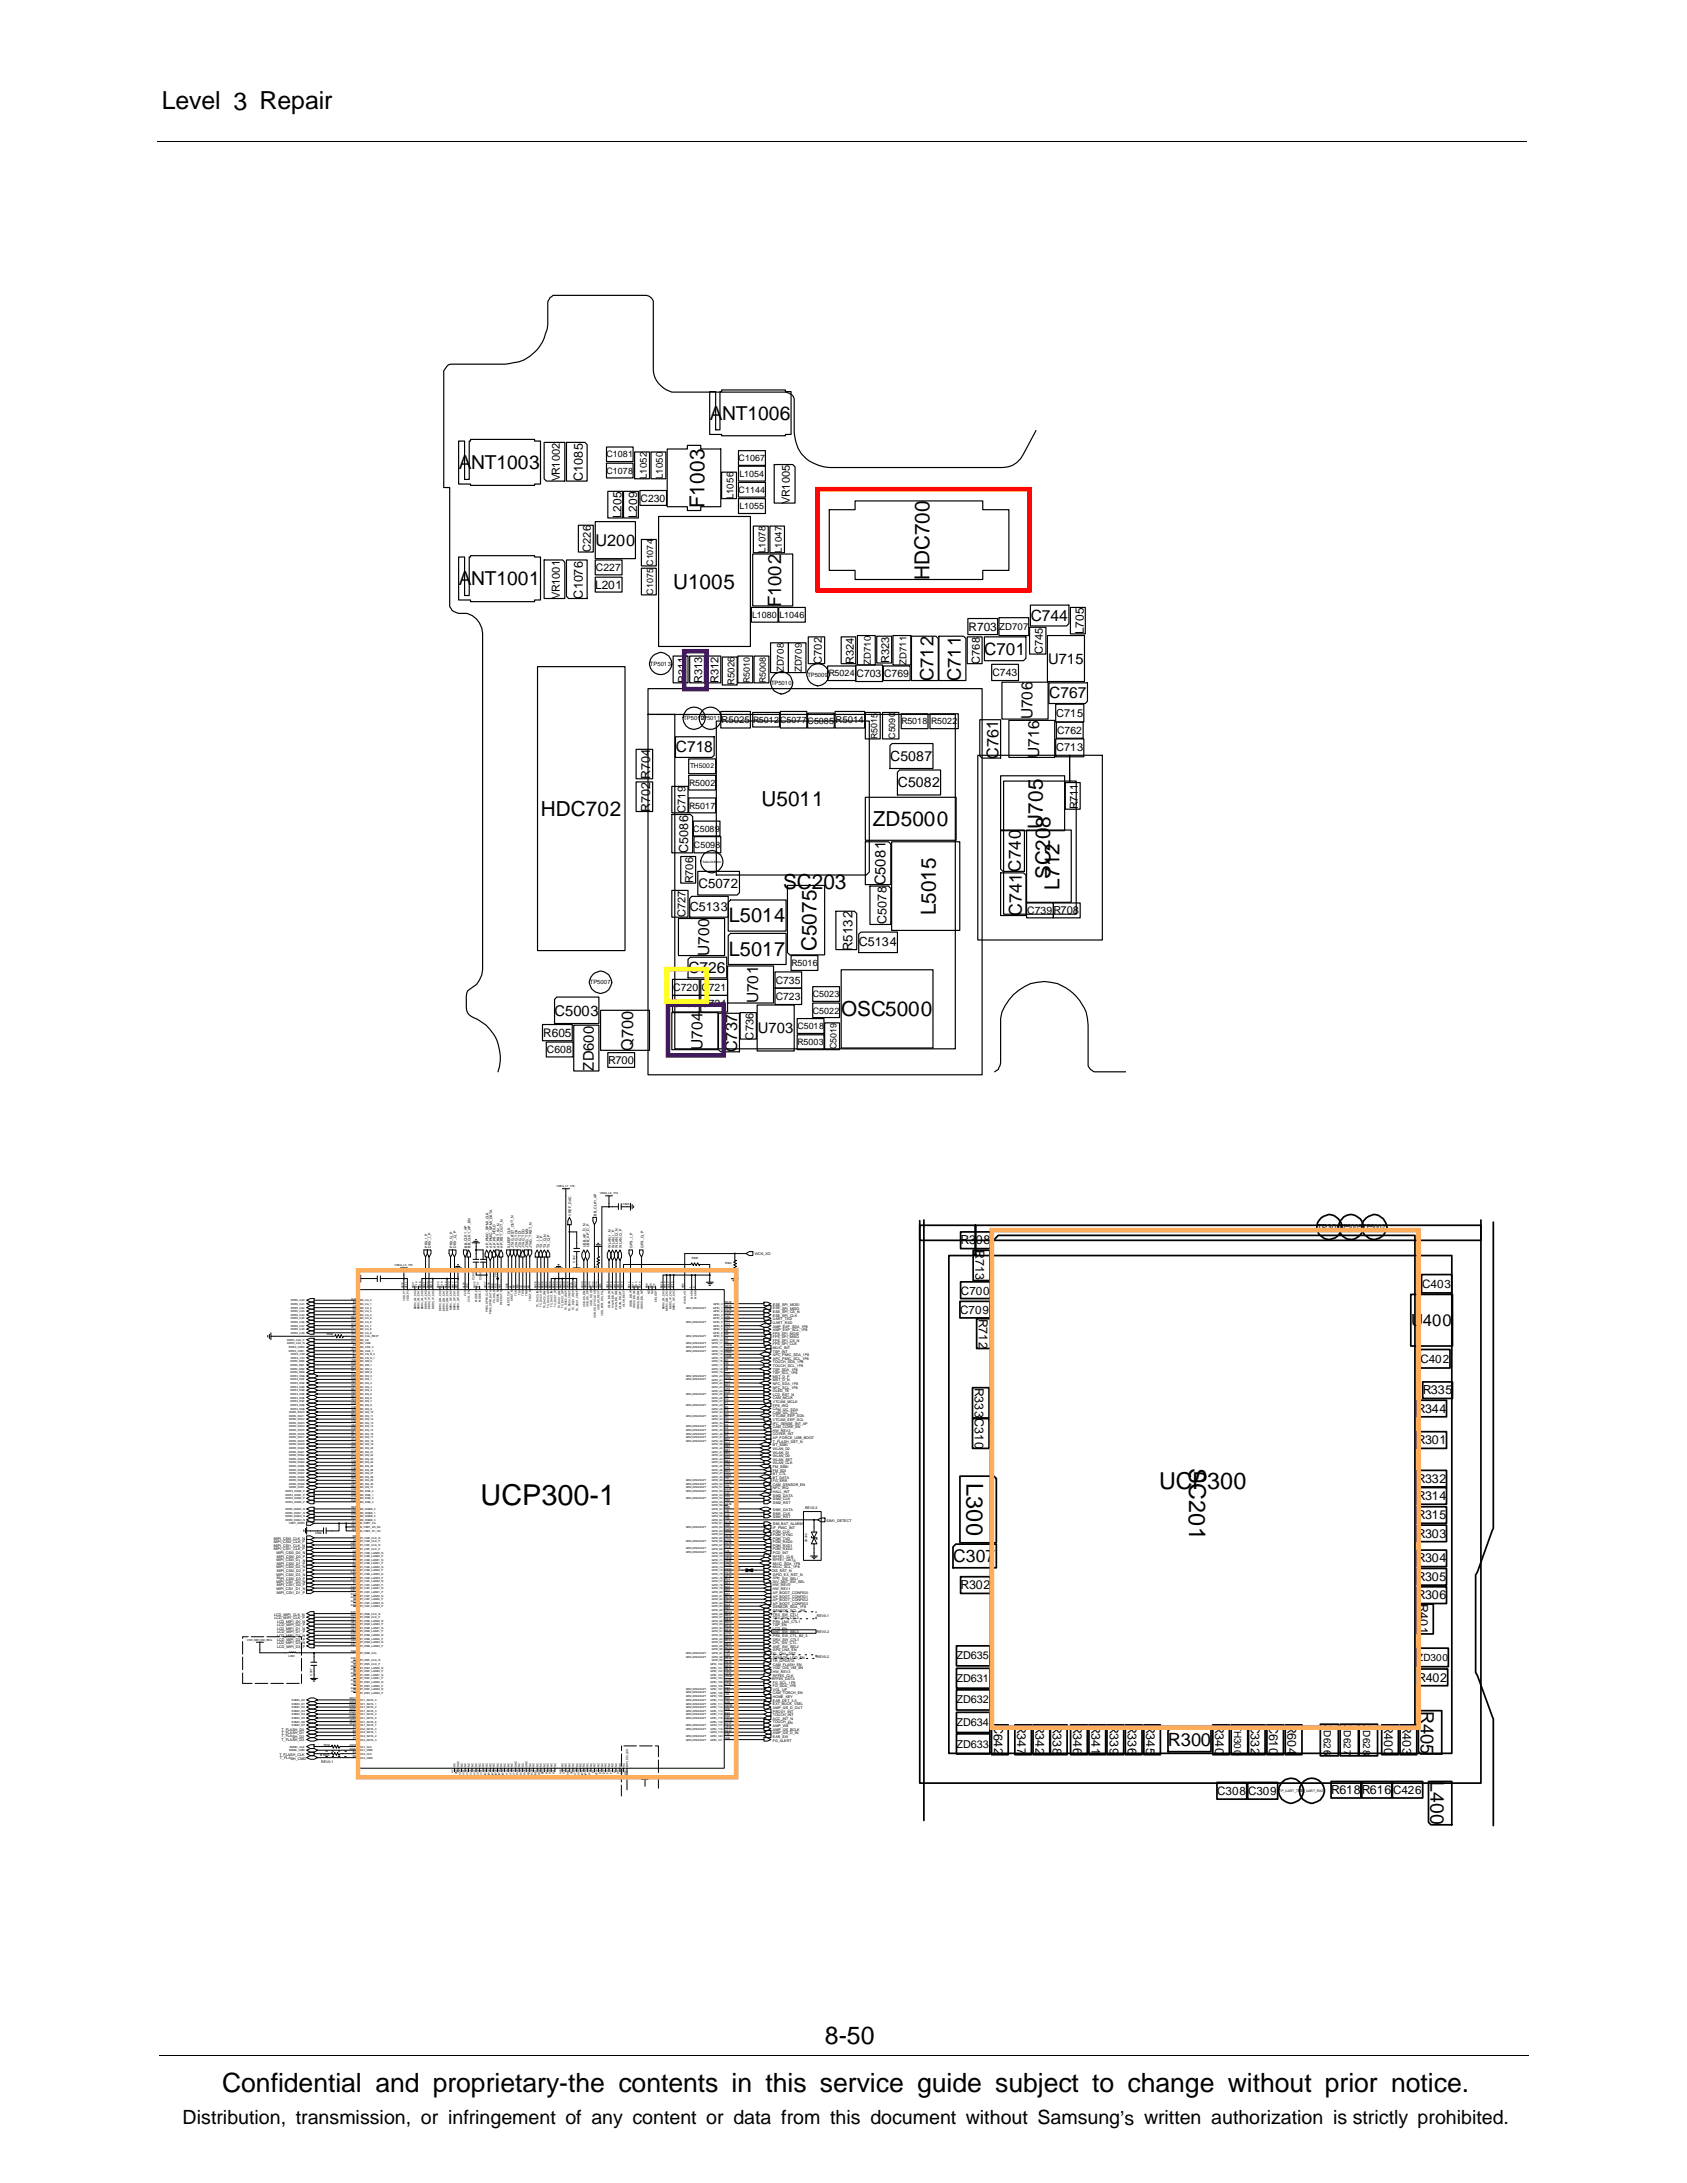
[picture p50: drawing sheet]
<svg xmlns="http://www.w3.org/2000/svg" width="216mm" height="279mm" viewBox="0 0 216 279" stroke-linecap="round" stroke-linejoin="round" font-family="sans-serif">
<defs><g id="words">
<text font-size="3.7" x="61.5" y="192.6">UCP300-1</text>
<text font-size="3.4" x="28.4" y="267.7">Confidential and proprietary-the contents in this service guide subject to change without prior notice.</text>
<g font-size="3.2">
<text x="20.7" y="14">Level 3 Repair</text>
<text x="105.6" y="261.6">8-50</text>
</g>
<g font-size="3">
<text x="123.7" y="189.8" transform="rotate(90 123.7 189.8)">L300</text>
<text x="148.3" y="190.6">UCP300</text>
<text x="152.2" y="187.9" transform="rotate(90 152.2 187.9)">SC201</text>
</g>
<g font-size="2.7">
<text x="90.2" y="65" transform="rotate(-90 90.2 65)">F1003</text>
<text x="86.1" y="75.4">U1005</text>
<text x="118.9" y="74.3" transform="rotate(-90 118.9 74.3)">HDC700</text>
<text x="69.2" y="104.4">HDC702</text>
<text x="97.5" y="103.1">U5011</text>
<text x="111.7" y="105.8">ZD5000</text>
<text x="133.5" y="106" transform="rotate(-90 133.5 106)">U705</text>
<text x="134.4" y="105.9" transform="rotate(-90 134.4 105.9)">8</text>
<text x="100.2" y="113.8">SC203</text>
<text x="134.4" y="112.5" transform="rotate(-90 134.4 112.5)">SC20</text>
<text x="135.6" y="113.9" transform="rotate(-90 135.6 113.9)">L712</text>
<text x="119.8" y="117.2" transform="rotate(-90 119.8 117.2)">L5015</text>
<text x="104.5" y="121.7" transform="rotate(-90 104.5 121.7)">C5075</text>
<text x="107.7" y="130.1">OSC5000</text>
</g>
<g font-size="2.6">
<text x="93.3" y="118.1">L5014</text>
<text x="93.3" y="122.3">L5017</text>
</g>
<g font-size="2.5">
<text x="90.8" y="53.7">ANT1006</text>
<text x="58.7" y="60.1">ANT1003</text>
<text x="58.7" y="74.9">ANT1001</text>
<text x="183.1" y="228" transform="rotate(90 183.1 228)">L400</text>
<text x="23.4" y="271.9">Distribution, transmission, or infringement of any content or data from this document without Samsung’s written authorization is strictly prohibited.</text>
</g>
<g font-size="2.4">
<text x="100" y="77.7" transform="rotate(-90 100 77.7)">F1002</text>
<text x="119.5" y="87.2" transform="rotate(-90 119.5 87.2)">C712</text>
<text x="123" y="87.2" transform="rotate(-90 123 87.2)">C711</text>
</g>
<g font-size="2.3">
<text x="130.8" y="117.2" transform="rotate(-90 130.8 117.2)">C741</text>
<text x="181.8" y="218.9" transform="rotate(90 181.8 218.9)">R405</text>
<text x="149.4" y="223.5">R300</text>
</g>
<g font-size="2.2">
<text x="125.9" y="83.8">C701</text>
<text x="130.6" y="111.5" transform="rotate(-90 130.6 111.5)">C740</text>
<text x="122" y="199.9">C307</text>
</g>
<g font-size="2.1">
<text x="76.2" y="69.8">U200</text>
<text x="127.8" y="97.1" transform="rotate(-90 127.8 97.1)">C761</text>
<text x="81" y="134.5" transform="rotate(-90 81 134.5)">Q700</text>
<text x="94.3" y="134.7" transform="rotate(-90 94.3 134.7)">C737</text>
<text x="180.6" y="169.8">U400</text>
</g>
<g font-size="2">
<text x="131.9" y="79.4">C744</text>
<text x="134.3" y="89.4">C767</text>
<text x="132.1" y="92.1" transform="rotate(-90 132.1 92.1)">U706</text>
<text x="86.5" y="96.3">C718</text>
<text x="133" y="97" transform="rotate(-90 133 97)">U716</text>
<text x="88.1" y="124.5">C726</text>
<text x="90.7" y="122.3" transform="rotate(-90 90.7 122.3)">U700</text>
<text x="97" y="128.4" transform="rotate(-90 97 128.4)">U701</text>
<text x="89.9" y="134.4" transform="rotate(-90 89.9 134.4)">U704</text>
</g>
<g font-size="1.9">
<text x="134.1" y="85">U715</text>
<text x="113.3" y="113.3" transform="rotate(-90 113.3 113.3)">C5081</text>
<text x="71" y="130">C5003</text>
<text x="76" y="137.1" transform="rotate(-90 76 137.1)">ZD600</text>
<text x="97" y="132.3">U703</text>
</g>
<g font-size="1.8">
<text x="113.9" y="97.3">C5087</text>
<text x="114.9" y="100.8">C5082</text>
</g>
<g font-size="1.7">
<text x="89.4" y="113.6">C5072</text>
<text x="109.1" y="121.7" transform="rotate(-90 109.1 121.7)">R5132</text>
</g>
<g font-size="1.6">
<text x="74.6" y="61.5" transform="rotate(-90 74.6 61.5)">C1085</text>
<text x="74.6" y="76.6" transform="rotate(-90 74.6 76.6)">C1076</text>
<text x="83.2" y="99.7" transform="rotate(-90 83.2 99.7)">R704</text>
<text x="83.2" y="103.9" transform="rotate(-90 83.2 103.9)">R702</text>
<text x="88.1" y="109.2" transform="rotate(-90 88.1 109.2)">C5086</text>
<text x="88.3" y="116.6">C5133</text>
<text x="113.4" y="118.3" transform="rotate(-90 113.4 118.3)">C5078</text>
<text x="109.9" y="121.1">C5134</text>
<text x="122.9" y="159.3">R308</text>
<text x="124.8" y="160" transform="rotate(90 124.8 160)">R713</text>
<text x="125.3" y="168.8" transform="rotate(90 125.3 168.8)">R712</text>
<text x="124.8" y="177.6" transform="rotate(90 124.8 177.6)">R333</text>
<text x="182.1" y="178.5">R335</text>
<text x="124.8" y="181.5" transform="rotate(90 124.8 181.5)">C310</text>
<text x="181.3" y="184.8">R301</text>
<text x="181.3" y="180.8">R344</text>
<text x="181.3" y="189.8">R332</text>
<text x="181.3" y="196.8">R303</text>
<text x="181.3" y="192">R314</text>
<text x="181.3" y="194.4">R315</text>
<text x="122.9" y="203.4">R302</text>
<text x="181.3" y="200">R304</text>
<text x="181.3" y="202.3">R305</text>
<text x="181.3" y="204.7">R306</text>
<text x="181.6" y="205.3" transform="rotate(90 181.6 205.3)">R401</text>
<text x="181.4" y="215.2">R402</text>
<text x="127.2" y="220.7" transform="rotate(90 127.2 220.7)">C642</text>
<text x="130.2" y="220.8" transform="rotate(90 130.2 220.8)">R347</text>
<text x="132.5" y="220.8" transform="rotate(90 132.5 220.8)">R342</text>
<text x="134.7" y="220.8" transform="rotate(90 134.7 220.8)">R338</text>
<text x="137.3" y="220.8" transform="rotate(90 137.3 220.8)">R346</text>
<text x="139.7" y="220.8" transform="rotate(90 139.7 220.8)">R341</text>
<text x="142" y="220.8" transform="rotate(90 142 220.8)">R339</text>
<text x="144.3" y="220.8" transform="rotate(90 144.3 220.8)">R336</text>
<text x="146.7" y="220.8" transform="rotate(90 146.7 220.8)">R345</text>
<text x="155.5" y="220.8" transform="rotate(90 155.5 220.8)">R340</text>
<text x="160.1" y="220.7" transform="rotate(90 160.1 220.7)">C332</text>
<text x="162.4" y="220.7" transform="rotate(90 162.4 220.7)">C610</text>
<text x="164.8" y="220.8" transform="rotate(90 164.8 220.8)">R604</text>
<text x="177.1" y="220.8" transform="rotate(90 177.1 220.8)">R400</text>
<text x="179.5" y="220.8" transform="rotate(90 179.5 220.8)">R403</text>
<text x="170.3" y="229.6">R618</text>
<text x="174.3" y="229.6">R616</text>
</g>
<g font-size="1.5">
<text x="79.5" y="66.3" transform="rotate(-90 79.5 66.3)">L205</text>
<text x="81.5" y="66.3" transform="rotate(-90 81.5 66.3)">L209</text>
<text x="76.2" y="75.3">L201</text>
<text x="124" y="80.7">R703</text>
<text x="138.7" y="81.2" transform="rotate(-90 138.7 81.2)">L705</text>
<text x="69.5" y="132.7">R605</text>
<text x="123" y="165.7">C700</text>
<text x="182" y="164.8">C403</text>
<text x="122.9" y="168.1">C709</text>
<text x="181.8" y="174.4">C402</text>
<text x="155.8" y="229.7">C308 C309</text>
<text x="178.3" y="229.6">C426</text>
</g>
<g font-size="1.4">
<text x="71.6" y="61.6" transform="rotate(-90 71.6 61.6)">VR1002</text>
<text x="101.1" y="64.5" transform="rotate(-90 101.1 64.5)">VR1005</text>
<text x="75.6" y="70.7" transform="rotate(-90 75.6 70.7)">C226</text>
<text x="71.6" y="76.7" transform="rotate(-90 71.6 76.7)">VR1001</text>
<text x="133.5" y="83.7" transform="rotate(-90 133.5 83.7)">C745</text>
<text x="87.8" y="87.4" transform="rotate(-90 87.8 87.4)">R311</text>
<text x="89.9" y="87.4" transform="rotate(-90 89.9 87.4)">R313</text>
<text x="91.9" y="87.4" transform="rotate(-90 91.9 87.4)">R312</text>
<text x="105.2" y="85" transform="rotate(-90 105.2 85)">C702</text>
<text x="109.3" y="84.9" transform="rotate(-90 109.3 84.9)">R324</text>
<text x="113.8" y="84.8" transform="rotate(-90 113.8 84.8)">R323</text>
<text x="125.4" y="85" transform="rotate(-90 125.4 85)">C768</text>
<text x="135.1" y="91.7">C715</text>
<text x="135.1" y="96.2">C713</text>
<text x="87.7" y="104.1" transform="rotate(-90 87.7 104.1)">C719</text>
<text x="137.9" y="103.6" transform="rotate(-90 137.9 103.6)">R711</text>
<text x="88.7" y="113" transform="rotate(-90 88.7 113)">R706</text>
<text x="87.7" y="117.4" transform="rotate(-90 87.7 117.4)">C727</text>
<text x="77.8" y="136.1">R700</text>
<text x="96.4" y="133.1" transform="rotate(-90 96.4 133.1)">C736</text>
<text x="122.4" y="215.3">ZD631</text>
<text x="122.4" y="212.4">ZD635</text>
<text x="122.4" y="218">ZD632</text>
<text x="122.4" y="220.9">ZD634</text>
<text x="122.4" y="223.7">ZD633</text>
</g>
<g font-size="1.3">
<text x="82" y="64.2">C230</text>
<text x="76.3" y="73.1">C227</text>
<text x="109.6" y="86.6">C703</text>
<text x="113.1" y="86.6">C769</text>
<text x="127" y="86.6">C743</text>
<text x="135.3" y="93.9">C762</text>
<text x="131.5" y="117">C739R708</text>
<text x="99.3" y="125.9">C735</text>
<text x="86.1" y="126.9">C720 C721</text>
<text x="86.1" y="128.9">C738</text>
<text x="89.8" y="128.9">C724</text>
<text x="99.3" y="128">C723</text>
<text x="70" y="134.8">C608</text>
<text x="181.4" y="212.6">ZD300</text>
<text x="157.9" y="221.5" transform="rotate(90 157.9 221.5)">H300</text>
<text x="157.9" y="220.7" transform="rotate(90 157.9 220.7)">T</text>
<text x="169.4" y="221.5" transform="rotate(90 169.4 221.5)">D626</text>
<text x="169.4" y="220.7" transform="rotate(90 169.4 220.7)">Z</text>
<text x="172" y="221.5" transform="rotate(90 172 221.5)">D627</text>
<text x="172" y="220.7" transform="rotate(90 172 220.7)">Z</text>
<text x="174.5" y="221.5" transform="rotate(90 174.5 221.5)">D628</text>
<text x="174.5" y="220.7" transform="rotate(90 174.5 220.7)">Z</text>
</g>
<g font-size="1.2">
<text x="82.8" y="61.3" transform="rotate(-90 82.8 61.3)">L1052</text>
<text x="84.8" y="61.3" transform="rotate(-90 84.8 61.3)">L1050</text>
<text x="93.9" y="63.9" transform="rotate(-90 93.9 63.9)">L1056</text>
<text x="98" y="70.8" transform="rotate(-90 98 70.8)">L1078</text>
<text x="100.1" y="70.8" transform="rotate(-90 100.1 70.8)">L1047</text>
<text x="127.9" y="80.6">ZD707</text>
<text x="94" y="87.7" transform="rotate(-90 94 87.7)">R5026</text>
<text x="100.3" y="86" transform="rotate(-90 100.3 86)">ZD708</text>
<text x="102.6" y="86" transform="rotate(-90 102.6 86)">ZD709</text>
<text x="111.4" y="85.1" transform="rotate(-90 111.4 85.1)">ZD710</text>
<text x="116" y="85.1" transform="rotate(-90 116 85.1)">ZD711</text>
<text x="92.4" y="92.5">R5025</text>
<text x="106.9" y="92.5">R5014</text>
</g>
<g font-size="1.1">
<text x="77.6" y="58.5">C1081</text>
<text x="94.5" y="59">C1067</text>
<text x="77.6" y="60.6">C1078</text>
<text x="94.5" y="63.1">C1144</text>
<text x="94.6" y="61">L1054</text>
<text x="94.6" y="65.2">L1055</text>
<text x="83.6" y="76.1" transform="rotate(-90 83.6 76.1)">C1075 C1074</text>
<text x="96.2" y="79.1">L1080 L1046</text>
<text x="95.9" y="87.4" transform="rotate(-90 95.9 87.4)">R5010</text>
<text x="98" y="87.4" transform="rotate(-90 98 87.4)">R5008</text>
<text x="106.1" y="86.6">R5024</text>
<text x="96.4" y="92.5">R5012</text>
<text x="99.9" y="92.5">C5077</text>
<text x="103.4" y="92.6">C5085</text>
<text x="112.3" y="94.5" transform="rotate(-90 112.3 94.5)">R5015</text>
<text x="114.6" y="94.6" transform="rotate(-90 114.6 94.6)">C5090</text>
<text x="115.4" y="92.7">R5018 R5022</text>
<text x="88.2" y="100.6">R5002</text>
<text x="88.2" y="103.5">R5017</text>
<text x="88.7" y="106.4">C5089</text>
<text x="88.8" y="108.5">C5098</text>
<text x="101.3" y="123.6">R5016</text>
<text x="102" y="131.7">C5018</text>
<text x="104" y="129.7">C5022</text>
<text x="104" y="127.6">C5023</text>
<text x="102.1" y="133.8">R5003</text>
<text x="107.1" y="134.3" transform="rotate(-90 107.1 134.3)">C5019</text>
<text x="168.6" y="157.5">TP300</text>
</g>
<text font-size=".9" x="88.3" y="98.3">TH5002</text>
<g font-size=".8">
<text x="83.2" y="85.2">TP5013</text>
<text x="98.7" y="87.7">TP5010</text>
<text x="103.3" y="86.6">TP5009</text>
<text x="87.5" y="92.2">TP5012</text>
<text x="89.6" y="92.2">TP5011</text>
<text x="75.5" y="126">TP5007</text>
<text x="171.4" y="157.3">TP5005TP5002</text>
</g>
<g font-size=".5">
<text x="73.1" y="155.6" transform="rotate(-90 73.1 155.6)">VREF_DAC</text>
<text x="76.3" y="155.6" transform="rotate(-90 76.3 155.6)">BB_CLK1_AP</text>
<text x="54.7" y="159.7" transform="rotate(-90 54.7 159.7)">PRX_I_P</text>
<text x="55.1" y="159.7" transform="rotate(-90 55.1 159.7)">DRX_I_P</text>
<text x="57.9" y="159.7" transform="rotate(-90 57.9 159.7)">PRX_Q_P</text>
<text x="58.4" y="159.7" transform="rotate(-90 58.4 159.7)">DRX_Q_P</text>
<text x="59.8" y="159.7" transform="rotate(-90 59.8 159.7)">BB_CLK1_AP</text>
<text x="60.2" y="159.7" transform="rotate(-90 60.2 159.7)">BB_CLK1_AP_EN</text>
<text x="62.5" y="159.7" transform="rotate(-90 62.5 159.7)">AP_PMIC_SPMI_CLK</text>
<text x="63" y="159.7" transform="rotate(-90 63 159.7)">AP_PMIC_SPMI_DATA</text>
<text x="63.4" y="159.7" transform="rotate(-90 63.4 159.7)">AP_PS_HOLD</text>
<text x="63.9" y="159.7" transform="rotate(-90 63.9 159.7)">AP_RST_IN_N</text>
<text x="64.4" y="159.7" transform="rotate(-90 64.4 159.7)">AP_RST_OUT_N</text>
<text x="65.3" y="159.7" transform="rotate(-90 65.3 159.7)">SLEEP_CLK</text>
<text x="65.7" y="159.7" transform="rotate(-90 65.7 159.7)">JTAG_RST_OUT_N</text>
<text x="66.3" y="159.7" transform="rotate(-90 66.3 159.7)">JTAG_TCK</text>
<text x="66.7" y="159.7" transform="rotate(-90 66.7 159.7)">JTAG_TDI</text>
<text x="67.1" y="159.7" transform="rotate(-90 67.1 159.7)">JTAG_TDO</text>
<text x="67.6" y="159.7" transform="rotate(-90 67.6 159.7)">JTAG_TMS</text>
<text x="68.1" y="159.7" transform="rotate(-90 68.1 159.7)">JTAG_TRST_N</text>
<text x="69" y="159.7" transform="rotate(-90 69 159.7)">TX_I_N</text>
<text x="69.4" y="159.7" transform="rotate(-90 69.4 159.7)">TX_I_P</text>
<text x="69.9" y="159.7" transform="rotate(-90 69.9 159.7)">TX_Q_N</text>
<text x="70.4" y="159.7" transform="rotate(-90 70.4 159.7)">TX_Q_P</text>
<text x="75" y="159.7" transform="rotate(-90 75 159.7)">USB_AP_D_N</text>
<text x="75.4" y="159.6" transform="rotate(-90 75.4 159.6)">USB_AP_D_P</text>
<text x="78.2" y="159.7" transform="rotate(-90 78.2 159.7)">WLAN_I_N</text>
<text x="78.6" y="159.7" transform="rotate(-90 78.6 159.7)">WLAN_I_P</text>
<text x="79.1" y="159.7" transform="rotate(-90 79.1 159.7)">WLAN_Q_N</text>
<text x="79.6" y="159.7" transform="rotate(-90 79.6 159.7)">WLAN_Q_P</text>
<text x="80.9" y="159.7" transform="rotate(-90 80.9 159.7)">GPS_I_P</text>
<text x="82.3" y="159.7" transform="rotate(-90 82.3 159.7)">GPS_Q_P</text>
<text x="96.6" y="160.7">WCN_XO</text>
<text x="98.9" y="167.6">ESE_SPI_MISO</text>
<text x="98.9" y="167.1">ESE_SPI_MOSI</text>
<text x="98.9" y="173.1">TSP_INT</text>
<text x="98.9" y="173.6">APC_PMIC_SDA_1P8</text>
<text x="98.9" y="168.5">ESE_SPI_CLK</text>
<text x="98.9" y="168.1">ESE_SPI_CS_N</text>
<text x="98.9" y="172.7">MUIC_INT</text>
<text x="98.9" y="169.9">AMP_EXP_SDA_1P8</text>
<text x="98.9" y="170.4">AMP_EXP_SCL_1P8</text>
<text x="98.9" y="169">UART_TXD</text>
<text x="98.9" y="169.4">UART_RXD</text>
<text x="98.9" y="171.7">FPS_SPI_CS_N</text>
<text x="98.9" y="172.2">FPS_SPI_CLK</text>
<text x="98.9" y="170.8">FPS_SPI_MOSI</text>
<text x="98.9" y="171.3">FPS_SPI_MISO</text>
<text x="98.9" y="178.6">LCD_RST_N</text>
<text x="98.9" y="174">APC_PMIC_SCL_1P8</text>
<text x="98.9" y="176.8">MST_D_N</text>
<text x="98.9" y="176.4">MST_D_P</text>
<text x="98.9" y="175.5">TSP_SDA_1P8</text>
<text x="98.9" y="177.8">NFC_SCL_1P8</text>
<text x="98.9" y="175.9">TSP_SCL_1P8</text>
<text x="98.9" y="178.2">OLED_TE</text>
<text x="98.9" y="177.2">NFC_SDA_1P8</text>
<text x="98.9" y="179.6">VTCAM_MCLK</text>
<text x="98.9" y="179.1">CAM_MCLK</text>
<text x="98.9" y="174.5">TOUCH_SDA_1P8</text>
<text x="98.9" y="174.9">TOUCH_SCL_1P8</text>
<text x="98.9" y="185.1">BT_SSBI</text>
<text x="98.9" y="182.8">CAM_CORE_EN</text>
<text x="98.9" y="183.7">COVER_INT</text>
<text x="98.9" y="183.3">HW_REV2</text>
<text x="98.9" y="180.5">CAM_I2C_SDA</text>
<text x="98.9" y="180">FPS_IRQ</text>
<text x="98.9" y="181.4">VTCAM_EEP_SDA</text>
<text x="98.9" y="185.5">WLAN_D2</text>
<text x="98.9" y="181">CAM_I2C_SCL</text>
<text x="98.9" y="182.3">IFC_SENSE_INT_AP</text>
<text x="98.9" y="184.6">T_FLASH_DET_N</text>
<text x="98.9" y="181.9">VTCAM_EEP_SCL</text>
<text x="98.9" y="184.2">AP_FORCE_USB_BOOT</text>
<text x="98.9" y="189.3">BT_DATA</text>
<text x="98.9" y="188.8">BT_CTL</text>
<text x="98.9" y="190.2">CAM_SENSOR_EN</text>
<text x="98.9" y="186.5">WLAN_D0</text>
<text x="98.9" y="187.9">FM_SSBI</text>
<text x="98.9" y="188.3">FM_SDI</text>
<text x="98.9" y="186">WLAN_D1</text>
<text x="98.9" y="191.6">SIM2_DATA</text>
<text x="98.9" y="190.6">NFC_IRQ</text>
<text x="98.9" y="191.1">HALL_INT</text>
<text x="98.9" y="189.7">FG_ERR</text>
<text x="98.9" y="186.9">WLAN_SET</text>
<text x="98.9" y="187.4">WLAN_CLK</text>
<text x="35" y="198">MIPI_CSI1_CLK_N</text>
<text x="35" y="197.1">MIPI_CSI0_CLK_N</text>
<text x="35.1" y="197.5">MIPI_CSI0_CLK_P</text>
<text x="98.9" y="195.7">IF_PMIC_INT</text>
<text x="98.9" y="196.2">PDM_CLK</text>
<text x="98.9" y="192">SIM2_CLK</text>
<text x="98.9" y="196.6">PDM_SYNC</text>
<text x="98.9" y="195.2">SIM_BAT_ALARM</text>
<text x="98.9" y="192.5">SIM2_RST</text>
<text x="98.9" y="197.1">PDM_TXD</text>
<text x="98.9" y="194.3">SIM1_RST</text>
<text x="98.9" y="197.5">PDM_RXD0</text>
<text x="98.9" y="198">PDM_RXD1</text>
<text x="98.9" y="193.4">SIM1_DATA</text>
<text x="98.9" y="193.9">SIM1_CLK</text>
<text x="103" y="193.2">REV0.2</text>
<text x="105.8" y="194.8">SIM1_DETECT</text>
<text x="35.1" y="198.4">MIPI_CSI1_CLK_P</text>
<text x="35.4" y="198.9">MIPI_CSI0_D0_N</text>
<text x="35.4" y="202.6">MIPI_CSI1_D0_N</text>
<text x="35.4" y="199.8">MIPI_CSI0_D1_N</text>
<text x="35.4" y="203.5">MIPI_CSI1_D1_N</text>
<text x="35.4" y="200.7">MIPI_CSI0_D2_N</text>
<text x="35.4" y="201.7">MIPI_CSI0_D3_N</text>
<text x="35.4" y="199.4">MIPI_CSI0_D0_P</text>
<text x="35.4" y="200.3">MIPI_CSI0_D1_P</text>
<text x="35.4" y="203.1">MIPI_CSI1_D0_P</text>
<text x="35.4" y="204">MIPI_CSI1_D1_P</text>
<text x="35.4" y="201.2">MIPI_CSI0_D2_P</text>
<text x="35.4" y="202.1">MIPI_CSI0_D3_P</text>
<text x="98.8" y="201.2">OIS_RST_N</text>
<text x="98.9" y="204">AP_BOOT_CONFIG0</text>
<text x="98.9" y="200.7">MUIC_SCL_1P8</text>
<text x="98.9" y="198.9">PCD_INT</text>
<text x="98.9" y="201.7">GPIO_EX_RST_N</text>
<text x="98.9" y="199.8">RFFE1_DATA</text>
<text x="98.9" y="202.6">DIV_ANT_SW_SEL</text>
<text x="98.9" y="202.1">ANT_SW_SEL1</text>
<text x="98.9" y="203.5">HW_REV1</text>
<text x="98.9" y="203.1">HW_REV0</text>
<text x="98.9" y="199.4">RFFE1_CLK</text>
<text x="98.9" y="200.3">MUIC_SDA_1P8</text>
<text x="98.9" y="198.4">PDM_RXD2</text>
<text x="35.1" y="206.8">LCD_MIPI_CLK_N</text>
<text x="35.1" y="207.2">LCD_MIPI_CLK_P</text>
<text x="35.5" y="208.6">LCD_MIPI_D1_N</text>
<text x="35.5" y="207.7">LCD_MIPI_D0_N</text>
<text x="35.5" y="209.5">LCD_MIPI_D2_N</text>
<text x="35.5" y="208.1">LCD_MIPI_D0_P</text>
<text x="35.5" y="209">LCD_MIPI_D1_P</text>
<text x="35.5" y="210">LCD_MIPI_D2_P</text>
<text x="98.9" y="205.4">AP_BOOT_CONFIG3</text>
<text x="98.9" y="204.9">AP_BOOT_CONFIG2</text>
<text x="98.9" y="210">DRX_SW_CTL1</text>
<text x="98.9" y="204.5">AP_BOOT_CONFIG1</text>
<text x="98.9" y="209.5">PRX_SW_CTL_B2_3</text>
<text x="98.9" y="206.3">SENSOR_SCL_1P8</text>
<text x="98.9" y="208.1">TSP_EN</text>
<text x="98.9" y="209">ANT_SW_SEL3</text>
<text x="98.9" y="205.8">SENSOR_SDA_1P8</text>
<text x="98.9" y="208.6">LCD_EN</text>
<text x="98.9" y="206.8">TRX_SW_CTL1</text>
<text x="98.9" y="207.7">PRX_LNA_CTL1</text>
<text x="98.9" y="207.2">TRX_SW_CTL2</text>
<text x="104.5" y="209">REV0.2</text>
<text x="104.5" y="206.9">REV0.1</text>
<text x="35.5" y="210.4">LCD_MIPI_D3_N</text>
<text x="35.5" y="210.9">LCD_MIPI_D3_P</text>
<text x="98.8" y="215.1">RFFE5_DATA</text>
<text x="98.9" y="213.2">CAM_FLASH_EN</text>
<text x="98.9" y="211.3">GPS_LNA_EN</text>
<text x="98.9" y="210.9">ANT_SW_SEL2</text>
<text x="98.9" y="216">FG_SDA_1P8</text>
<text x="98.9" y="215.5">FG_SCL_1P8</text>
<text x="98.9" y="212.3">SENSOR_LDO_EN</text>
<text x="98.9" y="211.8">EL_ON1_DET</text>
<text x="98.9" y="213.7">VDD_OIS_VM_EN</text>
<text x="98.9" y="214.1">HW_REV3</text>
<text x="98.9" y="214.6">RFFE5_CLK</text>
<text x="98.9" y="210.4">CPL_SW_CTL</text>
<text x="98.9" y="212.7">TR_GPDATA</text>
<text x="104.5" y="212.2">REV0.2</text>
<text x="36" y="221.9">T_FLASH_D1</text>
<text x="36" y="221.5">T_FLASH_D0</text>
<text x="98.9" y="219.6">TOUCH_INT</text>
<text x="98.9" y="216.9">CAM_TORCH_EN</text>
<text x="98.9" y="220.6">TOUCH_EN</text>
<text x="98.9" y="221.5">AMP_I2S_BCLK</text>
<text x="98.9" y="217.8">EAR_DET_3.5</text>
<text x="98.9" y="221">AMP_WS</text>
<text x="98.9" y="217.4">HOME_KEY</text>
<text x="98.9" y="218.7">AMP_I2S_D_OUT</text>
<text x="98.9" y="222">AMP_I2S_D_IN</text>
<text x="98.9" y="218.3">EXT_BUCK_VSEL</text>
<text x="98.9" y="219.2">PROXY_INT</text>
<text x="98.9" y="220.1">ACC_INT_N</text>
<text x="98.9" y="216.4">VOL_UP</text>
<text x="35.8" y="224.7">T_FLASH_CLK</text>
<text x="35.8" y="225.2">T_FLASH_CMD</text>
<text x="36" y="222.4">T_FLASH_D2</text>
<text x="36" y="222.9">T_FLASH_D3</text>
<text x="41.1" y="225.6">REV0.1</text>
<text x="98.9" y="222.4">EAR_SW</text>
<text x="98.9" y="222.9">FG_ALERT</text>
</g>
<g font-size=".4">
<text x="89.9" y="110.4">SafeLDO5000</text>
<text x="79.7" y="154.3">C300</text>
<text x="73.6" y="161.6" transform="rotate(-90 73.6 161.6)">C302</text>
<text x="88.5" y="161.1">R300</text>
<text x="92.8" y="161.7">R302</text>
<text x="48.3" y="162.7">C305</text>
<text x="60.7" y="163.8" transform="rotate(-90 60.7 163.8)">C303</text>
<text x="61.6" y="163.8" transform="rotate(-90 61.6 163.8)">C304</text>
<text x="63.6" y="163.4" transform="rotate(-90 63.6 163.4)">TP30</text>
<text x="63.6" y="162.5" transform="rotate(-90 63.6 162.5)">0</text>
<text x="76.5" y="162.8" transform="rotate(-90 76.5 162.8)">R</text>
<text x="76.5" y="162.6" transform="rotate(-90 76.5 162.6)">301</text>
<text x="41.8" y="170.9">R308</text>
<text x="40.3" y="196.3">C306</text>
<text x="103.3" y="197.4" transform="rotate(-90 103.3 197.4)">ZD300</text>
<text x="93.9" y="200.8">R350</text>
<text x="36.9" y="212">L300</text>
<text x="40" y="214.5" transform="rotate(-90 40 214.5)">C307</text>
<text x="41.3" y="224.8">R333</text>
<text x="41.4" y="223.4">R332</text>
<text x="163.7" y="229.3">TP_UART_TXD</text>
<text x="166.4" y="229.3">TP_UART_RXD</text>
</g>
<g font-size=".3">
<text x="71.2" y="151.9">VREG_L7_1P8</text>
<text x="76.8" y="152.8">VREG_L6_1P8</text>
<text x="37.2" y="167.5">DDR3_CA2</text>
<text x="37.2" y="166.5">DDR3_CA0</text>
<text x="37.2" y="167">DDR3_CA1</text>
<text x="37.2" y="168">DDR3_CA3</text>
<text x="45" y="166.4">E10</text>
<text x="45.2" y="167.2">C6</text>
<text x="45.2" y="167.7">D9</text>
<text x="45.2" y="166.8">E8</text>
<text x="45.8" y="167.5">EBI0_CA_2</text>
<text x="45.8" y="166.5">EBI0_CA_0</text>
<text x="45.8" y="167">EBI0_CA_1</text>
<text x="45.8" y="168">EBI0_CA_3</text>
<text x="50.5" y="162.1">VREG_L5_1P8</text>
<text x="51.6" y="164.9" transform="rotate(-90 51.6 164.9)">AF33</text>
<text x="51.8" y="166.5" transform="rotate(-90 51.8 166.5)">VDD_P7</text>
<text x="52.1" y="164.9" transform="rotate(-90 52.1 164.9)">AT11</text>
<text x="52.3" y="166.5" transform="rotate(-90 52.3 166.5)">VDD_P3</text>
<text x="53" y="164.9" transform="rotate(-90 53 164.9)">BD21</text>
<text x="53.3" y="167.6" transform="rotate(-90 53.3 167.6)">BBRX_IM_CH0</text>
<text x="53.4" y="164.9" transform="rotate(-90 53.4 164.9)">AY19</text>
<text x="53.7" y="167.6" transform="rotate(-90 53.7 167.6)">BBRX_IM_CH1</text>
<text x="53.9" y="164.9" transform="rotate(-90 53.9 164.9)">BC16</text>
<text x="54.1" y="167.6" transform="rotate(-90 54.1 167.6)">BBRX_IM_CH2</text>
<text x="54.4" y="164.9" transform="rotate(-90 54.4 164.9)">BB21</text>
<text x="54.6" y="167.5" transform="rotate(-90 54.6 167.5)">BBRX_IP_CH0</text>
<text x="54.9" y="164.9" transform="rotate(-90 54.9 164.9)">BA20</text>
<text x="55.1" y="167.5" transform="rotate(-90 55.1 167.5)">BBRX_IP_CH1</text>
<text x="55.3" y="164.9" transform="rotate(-90 55.3 164.9)">BB15</text>
<text x="55.6" y="167.5" transform="rotate(-90 55.6 167.5)">BBRX_IP_CH2</text>
<text x="56.2" y="164.9" transform="rotate(-90 56.2 164.9)">BE20</text>
<text x="56.5" y="167.8" transform="rotate(-90 56.5 167.8)">BBRX_QM_CH0</text>
<text x="56.7" y="164.9" transform="rotate(-90 56.7 164.9)">BA18</text>
<text x="56.9" y="167.8" transform="rotate(-90 56.9 167.8)">BBRX_QM_CH1</text>
<text x="57.2" y="164.9" transform="rotate(-90 57.2 164.9)">BE14</text>
<text x="57.4" y="167.8" transform="rotate(-90 57.4 167.8)">BBRX_QM_CH2</text>
<text x="57.6" y="164.9" transform="rotate(-90 57.6 164.9)">BC20</text>
<text x="57.8" y="167.7" transform="rotate(-90 57.8 167.7)">BBRX_QP_CH0</text>
<text x="58.1" y="164.9" transform="rotate(-90 58.1 164.9)">BB17</text>
<text x="58.3" y="167.7" transform="rotate(-90 58.3 167.7)">BBRX_QP_CH1</text>
<text x="58.5" y="164.9" transform="rotate(-90 58.5 164.9)">BD15</text>
<text x="58.8" y="167.7" transform="rotate(-90 58.8 167.7)">BBRX_QP_CH2</text>
<text x="59.5" y="164.9" transform="rotate(-90 59.5 164.9)">AL34</text>
<text x="59.7" y="165.9" transform="rotate(-90 59.7 165.9)">CXO</text>
<text x="59.9" y="164.9" transform="rotate(-90 59.9 164.9)">A36</text>
<text x="60.1" y="166.6" transform="rotate(-90 60.1 166.6)">CXO_EN</text>
<text x="60.8" y="164.9" transform="rotate(-90 60.8 164.9)">AU32</text>
<text x="61.1" y="166.6" transform="rotate(-90 61.1 166.6)">MODE_0</text>
<text x="61.3" y="164.9" transform="rotate(-90 61.3 164.9)">AT31</text>
<text x="61.5" y="166.6" transform="rotate(-90 61.5 166.6)">MODE_1</text>
<text x="62.2" y="164.9" transform="rotate(-90 62.2 164.9)">AK37</text>
<text x="62.4" y="168" transform="rotate(-90 62.4 168)">PMIC_SPMI_CLK</text>
<text x="62.7" y="164.9" transform="rotate(-90 62.7 164.9)">AJ36</text>
<text x="63.1" y="164.9" transform="rotate(-90 63.1 164.9)">E36</text>
<text x="63.4" y="166.8" transform="rotate(-90 63.4 166.8)">PS_HOLD</text>
<text x="63.6" y="164.9" transform="rotate(-90 63.6 164.9)">F35</text>
<text x="63.8" y="166.6" transform="rotate(-90 63.8 166.6)">RESIN_N</text>
<text x="64.1" y="164.9" transform="rotate(-90 64.1 164.9)">AV1</text>
<text x="64.3" y="167" transform="rotate(-90 64.3 167)">RESOUT_N</text>
<text x="65" y="164.9" transform="rotate(-90 65 164.9)">G36</text>
<text x="65.2" y="167.2" transform="rotate(-90 65.2 167.2)">SLEEP_CLK</text>
<text x="65.4" y="164.9" transform="rotate(-90 65.4 164.9)">K1</text>
<text x="65.6" y="166.5" transform="rotate(-90 65.6 166.5)">SRST_N</text>
<text x="65.9" y="164.9" transform="rotate(-90 65.9 164.9)">M1</text>
<text x="66.1" y="165.9" transform="rotate(-90 66.1 165.9)">TCK</text>
<text x="66.4" y="164.9" transform="rotate(-90 66.4 164.9)">M3</text>
<text x="66.6" y="165.7" transform="rotate(-90 66.6 165.7)">TDI</text>
<text x="66.8" y="164.9" transform="rotate(-90 66.8 164.9)">J2</text>
<text x="67.1" y="165.9" transform="rotate(-90 67.1 165.9)">TDO</text>
<text x="67.2" y="164.9" transform="rotate(-90 67.2 164.9)">L2</text>
<text x="67.5" y="165.9" transform="rotate(-90 67.5 165.9)">TMS</text>
<text x="67.8" y="164.9" transform="rotate(-90 67.8 164.9)">K3</text>
<text x="68" y="166.5" transform="rotate(-90 68 166.5)">TRST_N</text>
<text x="68.7" y="164.9" transform="rotate(-90 68.7 164.9)">BA26</text>
<text x="68.9" y="167.3" transform="rotate(-90 68.9 167.3)">TX_DAC0_IM</text>
<text x="69.1" y="164.9" transform="rotate(-90 69.1 164.9)">AY27</text>
<text x="69.4" y="167.2" transform="rotate(-90 69.4 167.2)">TX_DAC0_IP</text>
<text x="69.6" y="164.9" transform="rotate(-90 69.6 164.9)">BE26</text>
<text x="69.8" y="167.5" transform="rotate(-90 69.8 167.5)">TX_DAC0_QM</text>
<text x="70.1" y="164.9" transform="rotate(-90 70.1 164.9)">BD25</text>
<text x="70.3" y="167.4" transform="rotate(-90 70.3 167.4)">TX_DAC0_QP</text>
<text x="70.5" y="164.9" transform="rotate(-90 70.5 164.9)">BE24</text>
<text x="70.7" y="167.3" transform="rotate(-90 70.7 167.3)">TX_DAC1_IM</text>
<text x="71" y="164.9" transform="rotate(-90 71 164.9)">BC24</text>
<text x="71.2" y="167.2" transform="rotate(-90 71.2 167.2)">TX_DAC1_IP</text>
<text x="71.4" y="164.9" transform="rotate(-90 71.4 164.9)">AY23</text>
<text x="71.7" y="167.5" transform="rotate(-90 71.7 167.5)">TX_DAC1_QM</text>
<text x="71.9" y="164.9" transform="rotate(-90 71.9 164.9)">BB23</text>
<text x="72.1" y="167.4" transform="rotate(-90 72.1 167.4)">TX_DAC1_QP</text>
<text x="72.3" y="164.9" transform="rotate(-90 72.3 164.9)">AU26</text>
<text x="72.6" y="167.7" transform="rotate(-90 72.6 167.7)">TX_DAC0_IREF</text>
<text x="72.8" y="164.9" transform="rotate(-90 72.8 164.9)">AR26</text>
<text x="73" y="167.9" transform="rotate(-90 73 167.9)">TX_DAC0_VREF</text>
<text x="73.3" y="164.9" transform="rotate(-90 73.3 164.9)">AT23</text>
<text x="73.5" y="167.7" transform="rotate(-90 73.5 167.7)">TX_DAC1_IREF</text>
<text x="73.7" y="164.9" transform="rotate(-90 73.7 164.9)">AU22</text>
<text x="74" y="167.9" transform="rotate(-90 74 167.9)">TX_DAC1_VREF</text>
<text x="74.6" y="164.9" transform="rotate(-90 74.6 164.9)">AC40</text>
<text x="74.9" y="167.3" transform="rotate(-90 74.9 167.3)">USB_HS_DM</text>
<text x="75.1" y="164.9" transform="rotate(-90 75.1 164.9)">AB39</text>
<text x="75.3" y="167.2" transform="rotate(-90 75.3 167.2)">USB_HS_DP</text>
<text x="75.6" y="164.9" transform="rotate(-90 75.6 164.9)">AA40</text>
<text x="75.8" y="167.1" transform="rotate(-90 75.8 167.1)">USB_HS_ID</text>
<text x="76" y="164.9" transform="rotate(-90 76 164.9)">AD35</text>
<text x="76.5" y="164.9" transform="rotate(-90 76.5 164.9)">AC38</text>
<text x="76.7" y="167.7" transform="rotate(-90 76.7 167.7)">USB_HS_REXT</text>
<text x="76.9" y="164.9" transform="rotate(-90 76.9 164.9)">AH5</text>
<text x="77.9" y="164.9" transform="rotate(-90 77.9 164.9)">AR14</text>
<text x="78.1" y="167.4" transform="rotate(-90 78.1 167.4)">WLAN_BB_IM</text>
<text x="78.3" y="164.9" transform="rotate(-90 78.3 164.9)">AP15</text>
<text x="78.5" y="167.4" transform="rotate(-90 78.5 167.4)">WLAN_BB_IP</text>
<text x="78.8" y="164.9" transform="rotate(-90 78.8 164.9)">AP13</text>
<text x="79" y="167.6" transform="rotate(-90 79 167.6)">WLAN_BB_QM</text>
<text x="79.2" y="164.9" transform="rotate(-90 79.2 164.9)">AR12</text>
<text x="79.5" y="167.6" transform="rotate(-90 79.5 167.6)">WLAN_BB_QP</text>
<text x="79.7" y="164.9" transform="rotate(-90 79.7 164.9)">AU14</text>
<text x="79.9" y="167.3" transform="rotate(-90 79.9 167.3)">WLAN_REXT</text>
<text x="80.6" y="164.9" transform="rotate(-90 80.6 164.9)">BE12</text>
<text x="80.9" y="167.3" transform="rotate(-90 80.9 167.3)">GNSS_BB_IP</text>
<text x="81.1" y="164.9" transform="rotate(-90 81.1 164.9)">BD11</text>
<text x="81.3" y="167.4" transform="rotate(-90 81.3 167.4)">GNSS_BB_IM</text>
<text x="81.6" y="164.9" transform="rotate(-90 81.6 164.9)">BB13</text>
<text x="81.8" y="167.6" transform="rotate(-90 81.8 167.6)">GNSS_BB_QM</text>
<text x="82" y="164.9" transform="rotate(-90 82 164.9)">BC14</text>
<text x="82.3" y="167.5" transform="rotate(-90 82.3 167.5)">GNSS_BB_QP</text>
<text x="82.9" y="164.9" transform="rotate(-90 82.9 164.9)">BB9</text>
<text x="83.2" y="165.7" transform="rotate(-90 83.2 165.7)">NC</text>
<text x="83.4" y="164.9" transform="rotate(-90 83.4 164.9)">BD9</text>
<text x="83.6" y="165.7" transform="rotate(-90 83.6 165.7)">NC</text>
<text x="83.9" y="164.9" transform="rotate(-90 83.9 164.9)">H13</text>
<text x="84.1" y="166.6" transform="rotate(-90 84.1 166.6)">EBI_ODT</text>
<text x="84.8" y="164.9" transform="rotate(-90 84.8 164.9)">BA16</text>
<text x="85" y="167.6" transform="rotate(-90 85 167.6)">BBRX_IM_CH3</text>
<text x="85.2" y="164.9" transform="rotate(-90 85.2 164.9)">BA14</text>
<text x="85.5" y="167.8" transform="rotate(-90 85.5 167.8)">BBRX_QM_CH3</text>
<text x="85.7" y="164.9" transform="rotate(-90 85.7 164.9)">AY17</text>
<text x="85.9" y="167.5" transform="rotate(-90 85.9 167.5)">BBRX_IP_CH3</text>
<text x="86.2" y="164.9" transform="rotate(-90 86.2 164.9)">AY15</text>
<text x="86.4" y="167.7" transform="rotate(-90 86.4 167.7)">BBRX_QP_CH3</text>
<text x="87.5" y="164.9" transform="rotate(-90 87.5 164.9)">AR8</text>
<text x="87.8" y="166.9" transform="rotate(-90 87.8 166.9)">WLAN_XO</text>
<text x="87.8" y="167.5">MPM_INTERRUPT</text>
<text x="88.5" y="164.9" transform="rotate(-90 88.5 164.9)">1</text>
<text x="88.7" y="166.2" transform="rotate(-90 88.7 166.2)">MARK</text>
<text x="88.9" y="164.9" transform="rotate(-90 88.9 164.9)">2</text>
<text x="89.1" y="166.2" transform="rotate(-90 89.1 166.2)">MARK</text>
<text x="91.3" y="167.5">GPIO_1</text>
<text x="91.3" y="167">GPIO_0</text>
<text x="91.3" y="168">GPIO_2</text>
<text x="92.8" y="167.2">BB39</text>
<text x="92.8" y="166.8">BA38</text>
<text x="92.8" y="167.7">AV35</text>
<text x="36.8" y="171.6">DDR3_CLK_P</text>
<text x="36.8" y="172.1">DDR3_CLK_N</text>
<text x="37" y="173">DDR3_CKE1</text>
<text x="37" y="172.6">DDR3_CKE0</text>
<text x="37.2" y="169.3">DDR3_CA6</text>
<text x="37.2" y="169.8">DDR3_CA7</text>
<text x="37.2" y="168.4">DDR3_CA4</text>
<text x="37.2" y="170.7">DDR3_CA9</text>
<text x="37.2" y="168.8">DDR3_CA5</text>
<text x="37.2" y="170.3">DDR3_CA8</text>
<text x="37.2" y="173.5">DDR3_CS0</text>
<text x="37.2" y="173.9">DDR3_CS1</text>
<text x="45" y="169.5">D13</text>
<text x="45" y="171.9">D11</text>
<text x="45" y="172.8">A10</text>
<text x="45" y="168.7">B13</text>
<text x="45" y="170">B11</text>
<text x="45" y="169.1">C12</text>
<text x="45" y="171.4">C10</text>
<text x="45" y="170.5">E14</text>
<text x="45" y="170.9">F11</text>
<text x="45.2" y="173.2">B7</text>
<text x="45.2" y="172.3">A8</text>
<text x="45.2" y="173.7">B9</text>
<text x="45.2" y="168.2">E6</text>
<text x="45.8" y="170.3">EBI0_CA_8</text>
<text x="45.8" y="169.8">EBI0_CA_7</text>
<text x="45.8" y="173.5">EBI0_CS_N_0</text>
<text x="45.8" y="172.1">EBI0_CKB</text>
<text x="45.8" y="172.6">EBI0_CKE_0</text>
<text x="45.8" y="173">EBI0_CKE_1</text>
<text x="45.8" y="168.8">EBI0_CA_5</text>
<text x="45.8" y="168.4">EBI0_CA_4</text>
<text x="45.8" y="171.2">EBI0_CAL_REXT</text>
<text x="45.8" y="170.7">EBI0_CA_9</text>
<text x="45.8" y="169.3">EBI0_CA_6</text>
<text x="45.8" y="171.6">EBI0_CK</text>
<text x="45.8" y="173.9">EBI0_CS_N_1</text>
<text x="62.9" y="168.2" transform="rotate(-90 62.9 168.2)">PMIC_SPMI_DATA</text>
<text x="76.2" y="168.7" transform="rotate(-90 76.2 168.7)">USB_HS_SYSCLOCK</text>
<text x="77.2" y="168.4" transform="rotate(-90 77.2 168.4)">VDD_MIPI_DSI_PLL</text>
<text x="87.8" y="172.1">MPM_INTERRUPT</text>
<text x="87.8" y="173">MPM_INTERRUPT</text>
<text x="87.8" y="169.3">MPM_INTERRUPT</text>
<text x="87.8" y="171.2">MPM_INTERRUPT</text>
<text x="87.8" y="172.6">MPM_INTERRUPT</text>
<text x="91.1" y="173.9">GPIO_15</text>
<text x="91.1" y="173.5">GPIO_14</text>
<text x="91.1" y="172.1">GPIO_11</text>
<text x="91.1" y="171.6">GPIO_10</text>
<text x="91.1" y="173">GPIO_13</text>
<text x="91.1" y="172.6">GPIO_12</text>
<text x="91.3" y="170.7">GPIO_8</text>
<text x="91.3" y="168.8">GPIO_4</text>
<text x="91.3" y="169.3">GPIO_5</text>
<text x="91.3" y="171.2">GPIO_9</text>
<text x="91.3" y="168.4">GPIO_3</text>
<text x="91.3" y="169.8">GPIO_6</text>
<text x="91.3" y="170.3">GPIO_7</text>
<text x="92.8" y="173.2">AN40</text>
<text x="92.8" y="173.7">AN36</text>
<text x="92.8" y="170.5">H5</text>
<text x="92.8" y="171.9">E2</text>
<text x="92.8" y="171.4">H1</text>
<text x="92.8" y="168.7">AT9</text>
<text x="92.8" y="169.1">AY1</text>
<text x="92.8" y="172.8">AM35</text>
<text x="92.8" y="172.3">AM39</text>
<text x="92.8" y="170.9">G2</text>
<text x="92.8" y="168.1">AY37</text>
<text x="92.8" y="169.6">AY3</text>
<text x="92.8" y="170">AV3</text>
<text x="37.2" y="174.8">DDR3_DM1</text>
<text x="37.2" y="174.4">DDR3_DM0</text>
<text x="37.2" y="175.3">DDR3_DM2</text>
<text x="37.2" y="175.8">DDR3_DM3</text>
<text x="37.2" y="177.6">DDR3_DQ3</text>
<text x="37.2" y="178.5">DDR3_DQ5</text>
<text x="37.2" y="176.2">DDR3_DQ0</text>
<text x="37.2" y="176.7">DDR3_DQ1</text>
<text x="37.2" y="177.1">DDR3_DQ2</text>
<text x="37.2" y="179.9">DDR3_DQ8</text>
<text x="37.2" y="179.5">DDR3_DQ7</text>
<text x="37.2" y="178.1">DDR3_DQ4</text>
<text x="37.2" y="179">DDR3_DQ6</text>
<text x="45" y="175.5">B31</text>
<text x="45" y="176.9">A20</text>
<text x="45" y="179.2">A24</text>
<text x="45" y="178.3">D23</text>
<text x="45" y="178.8">B23</text>
<text x="45" y="175.1">B19</text>
<text x="45" y="177.8">B21</text>
<text x="45" y="177.4">D21</text>
<text x="45" y="174.6">E24</text>
<text x="45" y="179.7">E28</text>
<text x="45" y="176.5">E22</text>
<text x="45" y="176">E20</text>
<text x="45" y="174.2">F23</text>
<text x="45.8" y="175.8">EBI0_DM_3</text>
<text x="45.8" y="174.8">EBI0_DM_1</text>
<text x="45.8" y="174.4">EBI0_DM_0</text>
<text x="45.8" y="177.1">EBI0_DQ_2</text>
<text x="45.8" y="179.5">EBI0_DQ_7</text>
<text x="45.8" y="179.9">EBI0_DQ_8</text>
<text x="45.8" y="175.3">EBI0_DM_2</text>
<text x="45.8" y="179">EBI0_DQ_6</text>
<text x="45.8" y="178.1">EBI0_DQ_4</text>
<text x="45.8" y="176.7">EBI0_DQ_1</text>
<text x="45.8" y="176.2">EBI0_DQ_0</text>
<text x="45.8" y="177.7">EBI0_DQ_3</text>
<text x="45.8" y="178.5">EBI0_DQ_5</text>
<text x="87.8" y="179.9">MPM_INTERRUPT</text>
<text x="87.8" y="178.5">MPM_INTERRUPT</text>
<text x="87.8" y="176.2">MPM_INTERRUPT</text>
<text x="87.8" y="176.7">MPM_INTERRUPT</text>
<text x="91.1" y="175.8">GPIO_19</text>
<text x="91.1" y="175.3">GPIO_18</text>
<text x="91.1" y="179.5">GPIO_27</text>
<text x="91.1" y="174.8">GPIO_17</text>
<text x="91.1" y="174.4">GPIO_16</text>
<text x="91.1" y="179.9">GPIO_28</text>
<text x="91.1" y="176.7">GPIO_21</text>
<text x="91.1" y="178.5">GPIO_25</text>
<text x="91.1" y="177.1">GPIO_22</text>
<text x="91.1" y="178.1">GPIO_24</text>
<text x="91.1" y="179">GPIO_26</text>
<text x="91.1" y="177.7">GPIO_23</text>
<text x="91.1" y="176.2">GPIO_20</text>
<text x="92.8" y="175.5">J4</text>
<text x="92.8" y="175.1">J6</text>
<text x="92.8" y="179.2">C2</text>
<text x="92.8" y="174.6">G6</text>
<text x="92.8" y="174.2">K7</text>
<text x="92.8" y="179.7">F1</text>
<text x="92.8" y="176.5">AW6</text>
<text x="92.8" y="178.3">AU4</text>
<text x="92.8" y="177">AV7</text>
<text x="92.8" y="177.8">AT5</text>
<text x="92.8" y="178.8">H3</text>
<text x="92.8" y="177.4">BA2</text>
<text x="92.8" y="176">AY7</text>
<text x="37" y="185.9">DDR3_DQ21</text>
<text x="37" y="182.2">DDR3_DQ13</text>
<text x="37" y="185.4">DDR3_DQ20</text>
<text x="37" y="181.8">DDR3_DQ12</text>
<text x="37" y="180.8">DDR3_DQ10</text>
<text x="37" y="183.2">DDR3_DQ15</text>
<text x="37" y="182.7">DDR3_DQ14</text>
<text x="37" y="184.5">DDR3_DQ18</text>
<text x="37" y="185">DDR3_DQ19</text>
<text x="37" y="181.3">DDR3_DQ11</text>
<text x="37" y="183.6">DDR3_DQ16</text>
<text x="37" y="184.1">DDR3_DQ17</text>
<text x="37.2" y="180.4">DDR3_DQ9</text>
<text x="45" y="180.2">C26</text>
<text x="45" y="182">C28</text>
<text x="45" y="181.1">B29</text>
<text x="45" y="180.6">A26</text>
<text x="45" y="185.2">D15</text>
<text x="45" y="182.5">A30</text>
<text x="45" y="181.5">D29</text>
<text x="45" y="184.8">A18</text>
<text x="45" y="184.3">A14</text>
<text x="45" y="183.4">B17</text>
<text x="45" y="183.8">B15</text>
<text x="45" y="185.7">C14</text>
<text x="45" y="182.9">E30</text>
<text x="45.8" y="180.4">EBI0_DQ_9</text>
<text x="45.8" y="182.2">EBI0_DQ_13</text>
<text x="45.8" y="181.3">EBI0_DQ_11</text>
<text x="45.8" y="185.4">EBI0_DQ_20</text>
<text x="45.8" y="180.8">EBI0_DQ_10</text>
<text x="45.8" y="182.7">EBI0_DQ_14</text>
<text x="45.8" y="183.2">EBI0_DQ_15</text>
<text x="45.8" y="181.8">EBI0_DQ_12</text>
<text x="45.8" y="185">EBI0_DQ_19</text>
<text x="45.8" y="184.5">EBI0_DQ_18</text>
<text x="45.8" y="183.6">EBI0_DQ_16</text>
<text x="45.8" y="184.1">EBI0_DQ_17</text>
<text x="45.8" y="185.9">EBI0_DQ_21</text>
<text x="87.8" y="183.2">MPM_INTERRUPT</text>
<text x="87.8" y="182.6">MPM_INTERRUPT</text>
<text x="87.8" y="181.3">MPM_INTERRUPT</text>
<text x="87.8" y="183.6">MPM_INTERRUPT</text>
<text x="87.8" y="184.1">MPM_INTERRUPT</text>
<text x="87.8" y="184.5">MPM_INTERRUPT</text>
<text x="91.1" y="183.6">GPIO_36</text>
<text x="91.1" y="181.8">GPIO_32</text>
<text x="91.1" y="184.5">GPIO_38</text>
<text x="91.1" y="180.4">GPIO_29</text>
<text x="91.1" y="181.3">GPIO_31</text>
<text x="91.1" y="180.9">GPIO_30</text>
<text x="91.1" y="182.2">GPIO_33</text>
<text x="91.1" y="182.7">GPIO_34</text>
<text x="91.1" y="184.1">GPIO_37</text>
<text x="91.1" y="185.4">GPIO_40</text>
<text x="91.1" y="185">GPIO_39</text>
<text x="91.1" y="183.2">GPIO_35</text>
<text x="91.1" y="185.9">GPIO_41</text>
<text x="92.8" y="183.4">C4</text>
<text x="92.8" y="181.5">D1</text>
<text x="92.8" y="184.3">B37</text>
<text x="92.8" y="180.1">B3</text>
<text x="92.8" y="181.1">D3</text>
<text x="92.8" y="180.6">F3</text>
<text x="92.8" y="182">G4</text>
<text x="92.8" y="182.5">F5</text>
<text x="92.8" y="183.8">E4</text>
<text x="92.8" y="185.2">BB5</text>
<text x="92.8" y="184.8">BC2</text>
<text x="92.8" y="182.9">A4</text>
<text x="92.8" y="185.7">BB1</text>
<text x="36.6" y="191">DDR3_DQS0_P</text>
<text x="36.6" y="191.5">DDR3_DQS1_P</text>
<text x="36.6" y="191.9">DDR3_DQS2_P</text>
<text x="37" y="187.7">DDR3_DQ25</text>
<text x="37" y="186.4">DDR3_DQ22</text>
<text x="37" y="187.3">DDR3_DQ24</text>
<text x="37" y="188.2">DDR3_DQ26</text>
<text x="37" y="186.8">DDR3_DQ23</text>
<text x="37" y="188.7">DDR3_DQ27</text>
<text x="37" y="189.1">DDR3_DQ28</text>
<text x="37" y="190.1">DDR3_DQ30</text>
<text x="37" y="189.6">DDR3_DQ29</text>
<text x="37" y="190.5">DDR3_DQ31</text>
<text x="45" y="187.1">C34</text>
<text x="45" y="188">C36</text>
<text x="45" y="188.4">D35</text>
<text x="45" y="186.1">D17</text>
<text x="45" y="190.8">C24</text>
<text x="45" y="189.3">B35</text>
<text x="45" y="190.3">B33</text>
<text x="45" y="189.8">A34</text>
<text x="45" y="188.9">E34</text>
<text x="45" y="191.2">E26</text>
<text x="45" y="186.6">E16</text>
<text x="45" y="191.6">E18</text>
<text x="45" y="187.5">F33</text>
<text x="45.8" y="187.3">EBI0_DQ_24</text>
<text x="45.8" y="188.2">EBI0_DQ_26</text>
<text x="45.8" y="188.7">EBI0_DQ_27</text>
<text x="45.8" y="186.4">EBI0_DQ_22</text>
<text x="45.8" y="191">EBI0_DQS_0</text>
<text x="45.8" y="189.6">EBI0_DQ_29</text>
<text x="45.8" y="190.5">EBI0_DQ_31</text>
<text x="45.8" y="190.1">EBI0_DQ_30</text>
<text x="45.8" y="189.1">EBI0_DQ_28</text>
<text x="45.8" y="191.5">EBI0_DQS_1</text>
<text x="45.8" y="187.7">EBI0_DQ_25</text>
<text x="45.8" y="186.8">EBI0_DQ_23</text>
<text x="45.8" y="191.9">EBI0_DQS_2</text>
<text x="87.8" y="191">MPM_INTERRUPT</text>
<text x="87.8" y="190">MPM_INTERRUPT</text>
<text x="87.8" y="190.5">MPM_INTERRUPT</text>
<text x="87.8" y="189.6">MPM_INTERRUPT</text>
<text x="87.8" y="191.9">MPM_INTERRUPT</text>
<text x="91.1" y="190.5">GPIO_51</text>
<text x="91.1" y="189.6">GPIO_49</text>
<text x="91.1" y="190.1">GPIO_50</text>
<text x="91.1" y="191">GPIO_52</text>
<text x="91.1" y="191.9">GPIO_54</text>
<text x="91.1" y="189.1">GPIO_48</text>
<text x="91.1" y="191.5">GPIO_53</text>
<text x="91.1" y="186.4">GPIO_42</text>
<text x="91.1" y="187.3">GPIO_44</text>
<text x="91.1" y="188.7">GPIO_47</text>
<text x="91.1" y="186.8">GPIO_43</text>
<text x="91.1" y="187.7">GPIO_45</text>
<text x="91.1" y="188.2">GPIO_46</text>
<text x="92.8" y="190.3">Y35</text>
<text x="92.8" y="189.3">Y37</text>
<text x="92.8" y="189.8">AA34</text>
<text x="92.8" y="190.8">AA38</text>
<text x="92.8" y="191.6">K39</text>
<text x="92.8" y="188.9">AW8</text>
<text x="92.8" y="191.2">L40</text>
<text x="92.8" y="186.1">BD3</text>
<text x="92.8" y="187.1">BB3</text>
<text x="92.8" y="188.4">BA4</text>
<text x="92.8" y="187.5">AY5</text>
<text x="92.8" y="188">AY9</text>
<text x="92.8" y="186.6">BA6</text>
<text x="36.5" y="194.2">DDR3_DQS2_N</text>
<text x="36.5" y="193.8">DDR3_DQS1_N</text>
<text x="36.5" y="194.6">DDR3_DQS3_N</text>
<text x="36.5" y="193.3">DDR3_DQS0_N</text>
<text x="36.6" y="192.3">DDR3_DQS3_P</text>
<text x="37" y="195.1">VREF_DDR3</text>
<text x="44.9" y="197.7">AB5</text>
<text x="45" y="195.4">H21</text>
<text x="45" y="194">D19</text>
<text x="45" y="194.4">D31</text>
<text x="45" y="193.5">D25</text>
<text x="45" y="193">B25</text>
<text x="45" y="192.2">E32</text>
<text x="45" y="194.9">J12</text>
<text x="45" y="195.8">J26</text>
<text x="45.1" y="196.7">W6</text>
<text x="45.2" y="197.2">V5</text>
<text x="45.8" y="197">MIPI_CSI0_CLK_N</text>
<text x="45.8" y="197.4">MIPI_CSI0_CLK_P</text>
<text x="45.8" y="195.1">EBI_VREF_CA</text>
<text x="45.8" y="196.1">EBI_VREF_D1_D3</text>
<text x="45.8" y="195.6">EBI_VREF_D0_D2</text>
<text x="45.8" y="197.9">MIPI_CSI1_CLK_N</text>
<text x="45.8" y="194.2">EBI0_DQSB_2</text>
<text x="45.8" y="192.3">EBI0_DQS_3</text>
<text x="45.8" y="194.7">EBI0_DQSB_3</text>
<text x="45.8" y="193.8">EBI0_DQSB_1</text>
<text x="45.8" y="193.3">EBI0_DQSB_0</text>
<text x="87.8" y="195.6">MPM_INTERRUPT</text>
<text x="87.8" y="197.4">MPM_INTERRUPT</text>
<text x="91.1" y="193.8">GPIO_58</text>
<text x="91.1" y="196.5">GPIO_64</text>
<text x="91.1" y="197.9">GPIO_67</text>
<text x="91.1" y="194.7">GPIO_60</text>
<text x="91.1" y="192.8">GPIO_56</text>
<text x="91.1" y="193.3">GPIO_57</text>
<text x="91.1" y="192.3">GPIO_55</text>
<text x="91.1" y="194.2">GPIO_59</text>
<text x="91.1" y="195.1">GPIO_61</text>
<text x="91.1" y="197">GPIO_65</text>
<text x="91.1" y="197.4">GPIO_66</text>
<text x="91.1" y="196.1">GPIO_63</text>
<text x="91.1" y="195.6">GPIO_62</text>
<text x="92.8" y="196.3">AH39</text>
<text x="92.8" y="193.5">J40</text>
<text x="92.8" y="197.7">AK35</text>
<text x="92.8" y="194.4">Y39</text>
<text x="92.8" y="192.6">AA36</text>
<text x="92.8" y="193.1">G40</text>
<text x="92.8" y="192.2">H39</text>
<text x="92.8" y="194">L38</text>
<text x="92.8" y="194.9">AL38</text>
<text x="92.8" y="196.7">AK39</text>
<text x="92.8" y="195.8">AJ40</text>
<text x="92.8" y="197.2">AJ38</text>
<text x="92.8" y="195.4">G34</text>
<text x="44.9" y="203.6">AB1</text>
<text x="44.9" y="201.3">AA6</text>
<text x="44.9" y="203.2">AC2</text>
<text x="44.9" y="198.1">AB3</text>
<text x="44.9" y="202.2">AA2</text>
<text x="45.1" y="200.4">W2</text>
<text x="45.2" y="199">U6</text>
<text x="45.2" y="198.6">U4</text>
<text x="45.2" y="199.5">U2</text>
<text x="45.2" y="200.9">V1</text>
<text x="45.2" y="201.8">Y5</text>
<text x="45.2" y="202.8">Y1</text>
<text x="45.2" y="199.9">T1</text>
<text x="45.8" y="198.3">MIPI_CSI1_CLK_P</text>
<text x="45.8" y="203.9">MIPI_CSI1_LANE1_P</text>
<text x="45.8" y="199.3">MIPI_CSI0_LANE0_P</text>
<text x="45.8" y="201.6">MIPI_CSI0_LANE3_N</text>
<text x="45.8" y="198.8">MIPI_CSI0_LANE0_N</text>
<text x="45.8" y="199.7">MIPI_CSI0_LANE1_N</text>
<text x="45.8" y="202.9">MIPI_CSI1_LANE0_P</text>
<text x="45.8" y="200.6">MIPI_CSI0_LANE2_N</text>
<text x="45.8" y="201.1">MIPI_CSI0_LANE2_P</text>
<text x="45.8" y="200.2">MIPI_CSI0_LANE1_P</text>
<text x="45.8" y="202">MIPI_CSI0_LANE3_P</text>
<text x="45.8" y="203.4">MIPI_CSI1_LANE1_N</text>
<text x="45.8" y="202.5">MIPI_CSI1_LANE0_N</text>
<text x="87.8" y="198.3">MPM_INTERRUPT</text>
<text x="87.8" y="198.8">MPM_INTERRUPT</text>
<text x="91.1" y="199.3">GPIO_70</text>
<text x="91.1" y="202">GPIO_76</text>
<text x="91.1" y="201.1">GPIO_74</text>
<text x="91.1" y="199.7">GPIO_71</text>
<text x="91.1" y="200.6">GPIO_73</text>
<text x="91.1" y="200.2">GPIO_72</text>
<text x="91.1" y="202.9">GPIO_78</text>
<text x="91.1" y="202.5">GPIO_77</text>
<text x="91.1" y="198.8">GPIO_69</text>
<text x="91.1" y="203.4">GPIO_79</text>
<text x="91.1" y="198.3">GPIO_68</text>
<text x="91.1" y="203.9">GPIO_80</text>
<text x="91.1" y="201.6">GPIO_75</text>
<text x="92.8" y="199">AN38</text>
<text x="92.8" y="201.8">AP35</text>
<text x="92.8" y="200.9">AP37</text>
<text x="92.8" y="199.5">AR38</text>
<text x="92.8" y="200.4">AU40</text>
<text x="92.8" y="199.9">AT39</text>
<text x="92.8" y="202.8">BE4</text>
<text x="92.8" y="202.2">BC4</text>
<text x="92.8" y="198.1">AL40</text>
<text x="92.8" y="203.2">BC6</text>
<text x="92.8" y="198.6">L36</text>
<text x="92.8" y="203.6">BD5</text>
<text x="92.8" y="201.3">AV39</text>
<text x="44.9" y="209.6">AG4</text>
<text x="44.9" y="206.9">AG2</text>
<text x="44.9" y="204.6">AD5</text>
<text x="44.9" y="205.5">AD3</text>
<text x="44.9" y="205">AD1</text>
<text x="44.9" y="204.1">AC6</text>
<text x="44.9" y="209.2">AH3</text>
<text x="44.9" y="206.4">AH1</text>
<text x="44.9" y="207.8">AE2</text>
<text x="44.9" y="208.7">AE4</text>
<text x="45" y="207.3">AF1</text>
<text x="45" y="208.3">AF3</text>
<text x="45.8" y="206.7">MIPI_DSI0_CLK_N</text>
<text x="45.8" y="204.8">MIPI_CSI1_LANE2_P</text>
<text x="45.8" y="207.6">MIPI_DSI0_LANE0_N</text>
<text x="45.8" y="208">MIPI_DSI0_LANE0_P</text>
<text x="45.8" y="208.9">MIPI_DSI0_LANE1_P</text>
<text x="45.8" y="205.7">MIPI_CSI1_LANE3_P</text>
<text x="45.8" y="205.3">MIPI_CSI1_LANE3_N</text>
<text x="45.8" y="209.9">MIPI_DSI0_LANE2_P</text>
<text x="45.8" y="207.1">MIPI_DSI0_CLK_P</text>
<text x="45.8" y="204.3">MIPI_CSI1_LANE2_N</text>
<text x="45.8" y="208.5">MIPI_DSI0_LANE1_N</text>
<text x="45.8" y="209.4">MIPI_DSI0_LANE2_N</text>
<text x="91.1" y="209.4">GPIO_92</text>
<text x="91.1" y="204.8">GPIO_82</text>
<text x="91.1" y="208.9">GPIO_91</text>
<text x="91.1" y="206.2">GPIO_85</text>
<text x="91.1" y="205.3">GPIO_83</text>
<text x="91.1" y="208.5">GPIO_90</text>
<text x="91.1" y="207.6">GPIO_88</text>
<text x="91.1" y="207.1">GPIO_87</text>
<text x="91.1" y="205.7">GPIO_84</text>
<text x="91.1" y="204.4">GPIO_81</text>
<text x="91.1" y="206.7">GPIO_86</text>
<text x="91.1" y="208">GPIO_89</text>
<text x="91.1" y="209.9">GPIO_93</text>
<text x="92.8" y="209.2">AY33</text>
<text x="92.8" y="208.7">BE38</text>
<text x="92.8" y="204.6">BC38</text>
<text x="92.8" y="206">BE6</text>
<text x="92.8" y="205">BC40</text>
<text x="92.8" y="208.3">BA32</text>
<text x="92.8" y="207.3">BB35</text>
<text x="92.8" y="205.5">BC8</text>
<text x="92.8" y="206.9">BB37</text>
<text x="92.8" y="204.1">BD7</text>
<text x="92.8" y="207.8">BD35</text>
<text x="92.8" y="206.4">BD39</text>
<text x="92.8" y="209.6">BD33</text>
<text x="31.6" y="210">VDD_MIPI_DSI_REG</text>
<text x="44.9" y="211.5">AG6</text>
<text x="44.9" y="213.3">AM5</text>
<text x="44.9" y="210.6">AK1</text>
<text x="44.9" y="213.8">AN6</text>
<text x="44.9" y="212.4">AN2</text>
<text x="44.9" y="214.2">AN4</text>
<text x="44.9" y="215.1">AK5</text>
<text x="44.9" y="212.8">AP3</text>
<text x="44.9" y="214.7">AP5</text>
<text x="45" y="210.1">AL2</text>
<text x="45" y="215.6">AL6</text>
<text x="45.8" y="211.7">MIPI_DSI0_CAL</text>
<text x="45.8" y="213.1">MIPI_DSI1_CLK_P</text>
<text x="45.8" y="212.6">MIPI_DSI1_CLK_N</text>
<text x="45.8" y="210.8">MIPI_DSI0_LANE3_P</text>
<text x="45.8" y="214">MIPI_DSI1_LANE0_P</text>
<text x="45.8" y="214.5">MIPI_DSI1_LANE1_N</text>
<text x="45.8" y="214.9">MIPI_DSI1_LANE1_P</text>
<text x="45.8" y="210.3">MIPI_DSI0_LANE3_N</text>
<text x="45.8" y="213.6">MIPI_DSI1_LANE0_N</text>
<text x="45.8" y="215.9">MIPI_DSI1_LANE2_P</text>
<text x="45.8" y="215.4">MIPI_DSI1_LANE2_N</text>
<text x="87.8" y="211.7">MPM_INTERRUPT</text>
<text x="87.8" y="212.2">MPM_INTERRUPT</text>
<text x="90.9" y="213.1">GPIO_100</text>
<text x="90.9" y="214">GPIO_102</text>
<text x="90.9" y="215.4">GPIO_105</text>
<text x="90.9" y="214.5">GPIO_103</text>
<text x="90.9" y="214.9">GPIO_104</text>
<text x="90.9" y="213.6">GPIO_101</text>
<text x="90.9" y="215.9">GPIO_106</text>
<text x="91.1" y="211.7">GPIO_97</text>
<text x="91.1" y="211.2">GPIO_96</text>
<text x="91.1" y="210.3">GPIO_94</text>
<text x="91.1" y="212.2">GPIO_98</text>
<text x="91.1" y="212.6">GPIO_99</text>
<text x="91.1" y="210.8">GPIO_95</text>
<text x="92.8" y="211.5">C38</text>
<text x="92.8" y="210.1">BC34</text>
<text x="92.8" y="212.4">BE34</text>
<text x="92.8" y="211">BC32</text>
<text x="92.8" y="213.8">BE32</text>
<text x="92.8" y="215.2">AU36</text>
<text x="92.8" y="212.9">BE36</text>
<text x="92.8" y="214.7">AW40</text>
<text x="92.8" y="211.9">A38</text>
<text x="92.8" y="214.2">AT35</text>
<text x="92.8" y="213.3">BB33</text>
<text x="92.8" y="210.6">BB31</text>
<text x="92.8" y="215.6">AY39</text>
<text x="37.4" y="219.1">EMMC_D3</text>
<text x="37.4" y="218.2">EMMC_D1</text>
<text x="37.4" y="217.7">EMMC_D0</text>
<text x="37.4" y="220.9">EMMC_D7</text>
<text x="37.4" y="220.5">EMMC_D6</text>
<text x="37.4" y="218.6">EMMC_D2</text>
<text x="37.4" y="219.5">EMMC_D4</text>
<text x="37.4" y="220">EMMC_D5</text>
<text x="44.7" y="219.3">AG40</text>
<text x="44.7" y="218.4">AG34</text>
<text x="44.7" y="219.8">AG38</text>
<text x="44.7" y="218.9">AH37</text>
<text x="44.7" y="217.5">AD37</text>
<text x="44.7" y="217.9">AE38</text>
<text x="44.8" y="220.2">AF39</text>
<text x="44.8" y="220.7">AF35</text>
<text x="44.9" y="216.1">AK3</text>
<text x="45" y="216.6">AL4</text>
<text x="45.2" y="221.6">R6</text>
<text x="45.2" y="221.2">P3</text>
<text x="45.8" y="219.1">SDC1_DATA_3</text>
<text x="45.8" y="221.4">SDC2_DATA_0</text>
<text x="45.8" y="220.5">SDC1_DATA_6</text>
<text x="45.8" y="220.9">SDC1_DATA_7</text>
<text x="45.8" y="217.7">SDC1_DATA_0</text>
<text x="45.8" y="216.3">MIPI_DSI1_LANE3_N</text>
<text x="45.8" y="218.2">SDC1_DATA_1</text>
<text x="45.8" y="219.5">SDC1_DATA_4</text>
<text x="45.8" y="218.6">SDC1_DATA_2</text>
<text x="45.8" y="220">SDC1_DATA_5</text>
<text x="45.8" y="221.8">SDC2_DATA_1</text>
<text x="45.8" y="216.8">MIPI_DSI1_LANE3_P</text>
<text x="87.8" y="221.4">MPM_INTERRUPT</text>
<text x="87.8" y="218.2">MPM_INTERRUPT</text>
<text x="87.8" y="218.6">MPM_INTERRUPT</text>
<text x="87.8" y="216.7">MPM_INTERRUPT</text>
<text x="87.8" y="216.3">MPM_INTERRUPT</text>
<text x="87.8" y="220">MPM_INTERRUPT</text>
<text x="87.8" y="219.1">MPM_INTERRUPT</text>
<text x="87.8" y="217.7">MPM_INTERRUPT</text>
<text x="87.8" y="220.9">MPM_INTERRUPT</text>
<text x="87.8" y="219.5">MPM_INTERRUPT</text>
<text x="87.8" y="217.3">MPM_INTERRUPT</text>
<text x="90.9" y="217.3">GPIO_109</text>
<text x="90.9" y="218.2">GPIO_111</text>
<text x="90.9" y="217.7">GPIO_110</text>
<text x="90.9" y="216.8">GPIO_108</text>
<text x="90.9" y="216.3">GPIO_107</text>
<text x="90.9" y="220">GPIO_115</text>
<text x="90.9" y="219.1">GPIO_113</text>
<text x="90.9" y="218.6">GPIO_112</text>
<text x="90.9" y="221.4">GPIO_118</text>
<text x="90.9" y="219.5">GPIO_114</text>
<text x="90.9" y="220.5">GPIO_116</text>
<text x="90.9" y="220.9">GPIO_117</text>
<text x="90.9" y="221.8">GPIO_119</text>
<text x="92.8" y="217">J34</text>
<text x="92.8" y="217.9">C40</text>
<text x="92.8" y="217.5">B39</text>
<text x="92.8" y="216.6">K35</text>
<text x="92.8" y="216.1">H33</text>
<text x="92.8" y="219.8">E38</text>
<text x="92.8" y="218.9">D39</text>
<text x="92.8" y="218.4">AW36</text>
<text x="92.8" y="221.2">AR36</text>
<text x="92.8" y="219.3">E40</text>
<text x="92.8" y="220.2">AW38</text>
<text x="92.8" y="220.7">AV37</text>
<text x="92.8" y="221.6">BA40</text>
<text x="37" y="224.1">EMMC_CMD</text>
<text x="37.1" y="223.7">EMMC_CLK</text>
<text x="44.7" y="223.9">AH35</text>
<text x="44.7" y="223.4">AE36</text>
<text x="45.2" y="224.8">N6</text>
<text x="45.2" y="224.4">R4</text>
<text x="45.2" y="222.5">P7</text>
<text x="45.2" y="222.1">T7</text>
<text x="45.8" y="225.1">SDC2_CMD</text>
<text x="45.8" y="224.1">SDC1_CMD</text>
<text x="45.8" y="223.7">SDC1_CLK</text>
<text x="45.8" y="222.3">SDC2_DATA_2</text>
<text x="45.8" y="222.8">SDC2_DATA_3</text>
<text x="45.8" y="224.6">SDC2_CLK</text>
<text x="58.1" y="226.9" transform="rotate(-90 58.1 226.9)">A2</text>
<text x="58.3" y="226.2" transform="rotate(-90 58.3 226.2)">NC</text>
<text x="58.5" y="227.1" transform="rotate(-90 58.5 227.1)">AN8</text>
<text x="58.8" y="226.2" transform="rotate(-90 58.8 226.2)">DNC</text>
<text x="59" y="227.3" transform="rotate(-90 59 227.3)">AU24</text>
<text x="59.2" y="226.2" transform="rotate(-90 59.2 226.2)">NC</text>
<text x="59.5" y="227.3" transform="rotate(-90 59.5 227.3)">AV21</text>
<text x="59.7" y="226.2" transform="rotate(-90 59.7 226.2)">NC</text>
<text x="59.9" y="227.3" transform="rotate(-90 59.9 227.3)">AV23</text>
<text x="60.1" y="226.2" transform="rotate(-90 60.1 226.2)">NC</text>
<text x="60.4" y="227.3" transform="rotate(-90 60.4 227.3)">AV25</text>
<text x="60.6" y="226.2" transform="rotate(-90 60.6 226.2)">NC</text>
<text x="60.8" y="227.3" transform="rotate(-90 60.8 227.3)">AV27</text>
<text x="61.1" y="226.2" transform="rotate(-90 61.1 226.2)">NC</text>
<text x="61.3" y="227.3" transform="rotate(-90 61.3 227.3)">AV29</text>
<text x="61.5" y="226.2" transform="rotate(-90 61.5 226.2)">NC</text>
<text x="61.7" y="227.3" transform="rotate(-90 61.7 227.3)">AV31</text>
<text x="62" y="226.2" transform="rotate(-90 62 226.2)">NC</text>
<text x="62.2" y="227.4" transform="rotate(-90 62.2 227.4)">AW20</text>
<text x="62.4" y="226.2" transform="rotate(-90 62.4 226.2)">NC</text>
<text x="62.7" y="227.4" transform="rotate(-90 62.7 227.4)">AW22</text>
<text x="62.9" y="226.2" transform="rotate(-90 62.9 226.2)">NC</text>
<text x="63.1" y="227.4" transform="rotate(-90 63.1 227.4)">AW24</text>
<text x="63.3" y="226.2" transform="rotate(-90 63.3 226.2)">NC</text>
<text x="63.6" y="227.4" transform="rotate(-90 63.6 227.4)">AW26</text>
<text x="63.8" y="226.2" transform="rotate(-90 63.8 226.2)">NC</text>
<text x="64" y="227.4" transform="rotate(-90 64 227.4)">AW28</text>
<text x="64.3" y="226.2" transform="rotate(-90 64.3 226.2)">NC</text>
<text x="64.5" y="227.4" transform="rotate(-90 64.5 227.4)">AW30</text>
<text x="64.7" y="226.2" transform="rotate(-90 64.7 226.2)">NC</text>
<text x="65" y="227.3" transform="rotate(-90 65 227.3)">AY25</text>
<text x="65.2" y="226.2" transform="rotate(-90 65.2 226.2)">NC</text>
<text x="65.4" y="227.3" transform="rotate(-90 65.4 227.3)">AY29</text>
<text x="65.6" y="226.2" transform="rotate(-90 65.6 226.2)">NC</text>
<text x="65.9" y="227.3" transform="rotate(-90 65.9 227.3)">AY35</text>
<text x="66.1" y="226.2" transform="rotate(-90 66.1 226.2)">DNC</text>
<text x="66.3" y="227.3" transform="rotate(-90 66.3 227.3)">BA24</text>
<text x="66.6" y="226.2" transform="rotate(-90 66.6 226.2)">NC</text>
<text x="66.8" y="227.3" transform="rotate(-90 66.8 227.3)">BA30</text>
<text x="67.1" y="226.2" transform="rotate(-90 67.1 226.2)">NC</text>
<text x="67.2" y="227.3" transform="rotate(-90 67.2 227.3)">BA36</text>
<text x="67.5" y="226.2" transform="rotate(-90 67.5 226.2)">DNC</text>
<text x="67.8" y="227.3" transform="rotate(-90 67.8 227.3)">BB29</text>
<text x="68" y="226.2" transform="rotate(-90 68 226.2)">NC</text>
<text x="68.2" y="227.3" transform="rotate(-90 68.2 227.3)">BC30</text>
<text x="68.4" y="226.2" transform="rotate(-90 68.4 226.2)">NC</text>
<text x="68.7" y="227.1" transform="rotate(-90 68.7 227.1)">BD1</text>
<text x="68.9" y="226.2" transform="rotate(-90 68.9 226.2)">NC</text>
<text x="69.1" y="227.3" transform="rotate(-90 69.1 227.3)">BD29</text>
<text x="69.4" y="226.2" transform="rotate(-90 69.4 226.2)">NC</text>
<text x="69.6" y="227.1" transform="rotate(-90 69.6 227.1)">BE2</text>
<text x="69.8" y="226.2" transform="rotate(-90 69.8 226.2)">NC</text>
<text x="70.1" y="227.1" transform="rotate(-90 70.1 227.1)">H27</text>
<text x="70.3" y="226.2" transform="rotate(-90 70.3 226.2)">NC</text>
<text x="70.5" y="227.1" transform="rotate(-90 70.5 227.1)">H29</text>
<text x="70.7" y="226.2" transform="rotate(-90 70.7 226.2)">NC</text>
<text x="71" y="227.1" transform="rotate(-90 71 227.1)">H31</text>
<text x="71.2" y="226.2" transform="rotate(-90 71.2 226.2)">NC</text>
<text x="71.9" y="227.1" transform="rotate(-90 71.9 227.1)">A40</text>
<text x="72.1" y="226.2" transform="rotate(-90 72.1 226.2)">NC</text>
<text x="72.3" y="227.1" transform="rotate(-90 72.3 227.1)">AJ6</text>
<text x="72.6" y="226.2" transform="rotate(-90 72.6 226.2)">NC</text>
<text x="72.8" y="227.1" transform="rotate(-90 72.8 227.1)">AM7</text>
<text x="73" y="226.2" transform="rotate(-90 73 226.2)">NC</text>
<text x="73.3" y="227.1" transform="rotate(-90 73.3 227.1)">AP7</text>
<text x="73.5" y="226.2" transform="rotate(-90 73.5 226.2)">NC</text>
<text x="73.7" y="227.3" transform="rotate(-90 73.7 227.3)">AT19</text>
<text x="74" y="226.2" transform="rotate(-90 74 226.2)">NC</text>
<text x="74.2" y="227.3" transform="rotate(-90 74.2 227.3)">AU16</text>
<text x="74.4" y="226.2" transform="rotate(-90 74.4 226.2)">NC</text>
<text x="74.6" y="227.4" transform="rotate(-90 74.6 227.4)">AW16</text>
<text x="74.9" y="226.2" transform="rotate(-90 74.9 226.2)">NC</text>
<text x="75.1" y="227.4" transform="rotate(-90 75.1 227.4)">AW18</text>
<text x="75.3" y="226.2" transform="rotate(-90 75.3 226.2)">NC</text>
<text x="75.6" y="227.4" transform="rotate(-90 75.6 227.4)">AW32</text>
<text x="75.8" y="226.2" transform="rotate(-90 75.8 226.2)">NC</text>
<text x="76" y="226.9" transform="rotate(-90 76 226.9)">B1</text>
<text x="76.2" y="226.2" transform="rotate(-90 76.2 226.2)">NC</text>
<text x="76.5" y="227.3" transform="rotate(-90 76.5 227.3)">BE40</text>
<text x="76.7" y="226.2" transform="rotate(-90 76.7 226.2)">NC</text>
<text x="76.9" y="227.1" transform="rotate(-90 76.9 227.1)">D33</text>
<text x="77.2" y="226.2" transform="rotate(-90 77.2 226.2)">NC</text>
<text x="77.4" y="227.1" transform="rotate(-90 77.4 227.1)">D37</text>
<text x="77.6" y="226.2" transform="rotate(-90 77.6 226.2)">NC</text>
<text x="77.9" y="227" transform="rotate(-90 77.9 227)">F15</text>
<text x="78.1" y="226.2" transform="rotate(-90 78.1 226.2)">NC</text>
<text x="78.3" y="227" transform="rotate(-90 78.3 227)">F17</text>
<text x="78.5" y="226.2" transform="rotate(-90 78.5 226.2)">NC</text>
<text x="78.8" y="226.9" transform="rotate(-90 78.8 226.9)">H7</text>
<text x="79" y="226.2" transform="rotate(-90 79 226.2)">NC</text>
<text x="79.2" y="227.1" transform="rotate(-90 79.2 227.1)">H15</text>
<text x="79.5" y="226.2" transform="rotate(-90 79.5 226.2)">NC</text>
<text x="79.7" y="227.1" transform="rotate(-90 79.7 227.1)">H19</text>
<text x="79.9" y="226.2" transform="rotate(-90 79.9 226.2)">NC</text>
<text x="80.1" y="227.1" transform="rotate(-90 80.1 227.1)">AB7</text>
<text x="80.4" y="226.2" transform="rotate(-90 80.4 226.2)">MIPI_DSI_LDO</text>
<text x="80.9" y="227.6">VDD_MIPI_DSI_REG</text>
<text x="87.8" y="222.8">MPM_INTERRUPT</text>
<text x="87.8" y="222.3">MPM_INTERRUPT</text>
<text x="90.9" y="222.8">GPIO_121</text>
<text x="90.9" y="222.3">GPIO_120</text>
<text x="92.8" y="222.5">G38</text>
<text x="92.8" y="222.1">F39</text>
</g>
</g></defs>
<g fill="none" stroke="#000" stroke-width=".13">
<path d="M20.2 18.1h175.3M54.3 160h.4v.4l-.2 .5-.2-.5zM54.7 160h.5v.4l-.3 .5-.2-.5zM57.5 160h.4v.4l-.2 .5-.2-.5zM57.9 160h.5v.4l-.2 .5-.3-.5zM59.3 160h.5v.4l-.3 .5-.2-.5zM60 160l.2 .4v.5h-.4v-.5zM60.4 159.1h1M60.6 158.9h.6M60.8 158.7h.2M60.9 159.9h.1v.1h-.1zM60.9 160h.9v1.2"/>
<path d="M60.9 159.1v2.1M62.3 160l.2 .4v.5h-.4v-.5zM62.7 160l.3 .4v.5l-.3 .4-.2-.4v-.5zM63.2 160l.2 .4v.5h-.4v-.5zM63.4 160h.5v.4l-.2 .5-.3-.5zM64.1 160l.2 .4v.5h-.4v-.5zM64.8 160h.5v.4l-.3 .5-.2-.5zM65.3 160h.4v.4l-.2 .5-.2-.5zM65.7 160h.5v.4l-.2 .5-.3-.5zM66.2 160h.5v.4l-.3 .5-.2-.5zM66.9 160l.2 .4v.5h-.4v-.5zM67.1 160h.5v.4l-.2 .5-.3-.5z"/>
<path d="M67.6 160h.5v.4l-.3 .5-.2-.5zM68.7 160l.3 .4v.5h-.5v-.5zM69.2 160l.2 .4v.5h-.4v-.5zM69.7 160l.2 .4v.5h-.5v-.5zM70.1 160l.3 .4v.5h-.5v-.5zM72 152.1h.9M72.4 152.1v13M72.8 157.6h.1v.1h-.1zM72.9 157.7h.9v2.1M72.9 156.8v8.3M72.9 155.8l.2 .5v.5h-.4v-.5zM73.4 159.8h.8"/>
<path d="M74.7 160l.2 .4v.5l-.2 .4-.2-.4v-.5zM75.2 160l.2 .4v.5l-.2 .4-.3-.4v-.5zM75.9 155.8h.4v.5l-.2 .5-.2-.5zM76.1 156.8v8.3M76.1 159.5h.9M76.3 159.3h.5M76.5 159.1h.1M76.6 159.5v1.3l.1 .1-.3 .2 .3 .2-.3 .1 .3 .2-.3 .2 .2 .1v3.2M77.5 153.1h.9M77.9 154.4h.1v.1h-.1zM77.9 153.1v1.4M77.9 160l.3 .4v.5l-.3 .4-.2-.4v-.5z"/>
<path d="M78.4 160l.2 .4v.5l-.2 .4-.2-.4v-.5zM78.8 160l.3 .4v.5l-.3 .4-.2-.4v-.5zM79.1 154.5h-2.1v10.6M79.1 154.1v.7M79.4 160l.1 .4v.5l-.1 .4-.3-.4v-.5zM79.5 154.1v.7M79.5 154.5h1.2M80.5 160h.4v.4l-.2 .5-.2-.5zM80.7 154v.9M80.9 154.2v.5M81.1 154.3v.3M81.9 160h.4v.4l-.2 .5-.2-.5z"/>
<path d="M34.3 170.9v.2M34.5 170.8v.5M34.7 171h8.1l.1-.2 .2 .4 .2-.4 .2 .4 .2-.4 .2 .4 .1-.2h1.7M34.7 170.6v.9M39.2 168.7l.5-.2h.5v.5h-.5zM39.2 171.5l.5-.2h.5v.4h-.5zM39.2 167.4l.6-.3h.4v.5h-.4zM39.2 177l.5-.2h.5l.4 .2-.4 .2h-.5zM39.2 174.7l.5-.2h.5v.4h-.5zM39.2 177.5l.5-.3h.5l.4 .3-.4 .2h-.5zM39.2 179.8l.5-.2h.5l.4 .2-.4 .2h-.5zM39.2 179.3l.5-.2h.5l.4 .2-.4 .3h-.5z"/>
<path d="M39.2 172.4l.5-.2h.5v.4h-.5zM39.2 169.7l.5-.3h.5v.5h-.5zM39.2 166.9l.6-.3h.4v.5h-.4zM39.2 168.3l.5-.3h.5v.5h-.5zM39.2 167.8l.6-.2h.4v.4h-.5zM39.2 166.4l.6-.2h.4v.4h-.4zM39.2 171.9l.5-.2h.5v.5h-.5zM39.2 173.3l.5-.2h.5v.5h-.5zM39.2 170.6l.5-.3h.5v.5h-.5zM39.2 169.2l.5-.2h.5v.4h-.5zM39.2 175.2l.5-.3h.5v.5h-.5zM39.2 176.6l.5-.2h.5l.4 .2-.4 .2h-.5z"/>
<path d="M39.2 178.9l.5-.3h.5l.4 .3-.4 .2h-.5zM39.2 172.9l.5-.3h.5v.5h-.5zM39.2 178.4l.5-.2h.5l.4 .2-.4 .2h-.5zM39.2 176.1l.5-.2h.5l.4 .2-.4 .3h-.5zM39.2 173.8l.5-.2h.5v.4h-.5zM39.2 174.2l.5-.2h.5v.5h-.5zM39.2 170.1l.5-.2h.5v.4h-.5zM39.2 175.7l.5-.3h.5v.5h-.5zM39.2 177.9l.5-.2h.5l.4 .2-.4 .3h-.5zM40.2 174.7h5.5M40.2 175.2h5.5M40.2 175.7h5.5"/>
<path d="M40.2 166.4h5.5M40.2 166.9h5.5M40.2 167.4h5.5M40.2 167.8h5.5M40.2 168.3h5.5M40.2 168.7h5.5M40.2 169.2h5.5M40.2 169.7h5.5M40.2 170.1h5.5M40.2 170.6h5.5M40.2 171.5h5.5M40.2 171.9h5.5"/>
<path d="M40.2 172.4h5.5M40.2 172.9h5.5M40.2 173.3h5.5M40.2 173.8h5.5M40.2 174.2h5.5M40.6 177.5h5.1M40.6 177.9h5.1M40.6 178.4h5.1M40.6 178.9h5.1M40.6 179.3h5.1M40.6 179.8h5.1M40.6 176.1h5.1"/>
<path d="M40.6 176.6h5.1M40.6 177h5.1M45.7 165.1h47v61.2h-47zM45.8 163.5v.2M46 163.4v.6M46.2 163.2v.9M48.3 163.6h-2.1M48.3 163.3v.7M48.7 163.6h3.4v1.5M48.7 163.3v.7M51.2 162.3h.9M51.6 163.6h.1v.1h-.1z"/>
<path d="M51.7 162.3v2.8M53.1 164.6v.5M53.6 164.6v.5M54.5 160.9v4.2M54.9 160.9v4.2M55.4 163.6v.1zM55.4 163.6v1.5M56.3 164.6v.5M56.8 164.6v.5M57.2 163.6h.1v.1h-.1zM57.2 163.6v1.5M57.7 160.9v4.2"/>
<path d="M58.2 160.9v4.2M58.2 162.3h.9M58.3 162.1h.6M58.5 161.9h.2M58.6 163.6h.1v.1h-.1zM58.6 163.6h-4.6v1.5M58.6 162.3v2.8M59.5 160.9v4.2M60 160.9v4.2M60.5 161.2h.8M60.5 161.5h.8M60.9 161.5v1.7h1.4"/>
<path d="M60.9 164.6v.5M61.4 164.6v.5M61.5 161.5h.7M61.5 161.2h.7M61.8 161.5v1.2h.9M62.2 163.1h.1v.1h-.1zM62.3 160.9v4.2M62.7 162.7h.1v.1h-.1zM62.7 161.3v3.8M63.2 160.9v4.2M63.6 163.6h.1l.1 .1h-.2zM63.6 163.6h.1v.1h-.1z"/>
<path d="M63.7 160.9v4.2M64.1 160.9v4.2M65 160.9v4.2M65.5 160.9v4.2M66 160.9v4.2M66.4 160.9v4.2M66.9 160.9v4.2M67.4 160.9v4.2M67.8 160.9v4.2M68.7 160.9v4.2M69.2 160.9v4.2M69.7 160.9v4.2"/>
<path d="M70.1 160.9v4.2M70.5 165.1v-1.5h3.3v1.5M71 163.6v1.5M71 162.3h1M71 163.6l.1 .1zM71.2 162.1h.6M71.4 161.9h.2M71.5 163.6h.1v.1h-.1zM71.5 162.3v2.8M71.9 163.6h.1v.1h-.1zM72 163.6v1.5M73.3 163.6h.1v.1h-.1z"/>
<path d="M73.3 162.3h1M73.3 163.6v1.5M73.4 160.2h.8M73.5 162.4h.6M73.7 162.6h.2M73.8 160.2v2.1M74.7 161.3v3.8M75.2 161.3v3.8M75.6 164.6v.5M77.9 161.3v3.8M78.4 161.3v3.8M78.8 161.3v3.8"/>
<path d="M79.4 161.3v3.8M80.7 160.9v4.2M81.2 164.6v.5M81.6 164.6v.5M82.1 160.9v4.2M83 164.6v.5M83.5 164.6v.5M83.9 164.6v.5M85.3 163.2h.1h-.1zM85.3 163.2v1.9M85.7 163.2h.1zM85.8 163.2v1.9"/>
<path d="M86.2 163.2h.1h-.1zM86.2 163.2v1.9M88.5 163.2h.1v.1h-.1zM88.5 163.2v1.9M88.9 163.2h.1v.1h-.1zM89 163.2v1.9M90.4 164.1h.9M90.6 164.3h.5M90.7 164.5h.2M90.8 163.2h.1v.1h-.1zM90.8 163.2h-5.9v1.9M90.8 164.1v-2.3h-1.3v.2l-.2-.4-.2 .4-.2-.4-.2 .4-.2-.4-.1 .2h-8.6v3.3"/>
<path d="M92.7 170.1h5.1M92.7 177h4.6M93.6 163.7h.9M93.8 163.9h.5M93.9 164.1h.2M94 160.4h.1v.1h-.1zM94 160.4v.9h.3l-.4 .2 .4 .2-.4 .2 .4 .2-.4 .2 .1 .1v1.3M95.5 160.4h-7.9v4.7M95.5 160.4l.4-.2h.5v.5h-.5zM97.3 175.2l.5-.3h.4l.5 .3-.5 .2h-.4zM97.3 174.2l.5-.1h.4l.5 .1-.5 .3h-.4M97.3 174.2l.5 .3"/>
<path d="M97.3 173.3l.5-.2h.4l.5 .2-.5 .3h-.4zM97.3 177l.5-.2h.4l.5 .2-.5 .2h-.4M97.3 169.7l.5-.3h.4l.5 .3-.5 .2h-.4M97.3 177l.5 .2M97.3 169.7l.5 .2M97.3 175.2h-4.6M97.3 169.7h-4.6M97.3 173.3h-4.6M97.3 174.2h-4.6M97.8 171.3h.4l.5 .2-.5 .2h-.4zM97.8 174.5h.4l.5 .2-.5 .2h-.4zM97.8 167.6h.4l.5 .2-.5 .2h-.4z"/>
<path d="M97.8 179.1h.4l.5 .2-.5 .3h-.4zM97.8 179.8l.4-.2h.5v.4h-.5zM97.8 175.9h.4l.5 .2-.5 .3h-.4zM97.8 171l.4-.2h.5v.5h-.5zM97.8 178.2h.4l.5 .2-.5 .2h-.4zM97.8 176.4h.4l.5 .2-.5 .2h-.4zM97.8 172.9l.4-.3h.5v.5h-.5zM97.8 171h-5.1M97.8 177.5h-5.1M97.8 178h-5.1M97.8 178.4h-5.1M97.8 178.9h-5.1"/>
<path d="M97.8 179.3h-5.1M97.8 179.8h-5.1M97.8 175.7h-5.1M97.8 176.1h-5.1M97.8 176.6h-5.1M97.8 166.9h-5.1M97.8 167.4h-5.1M97.8 167.8h-5.1M97.8 168.3h-5.1M97.8 168.7h-5.1M97.8 169.2h-5.1M97.8 170.6h-5.1"/>
<path d="M97.8 171.5h-5.1M97.8 171.9h-5.1M97.8 172.4h-5.1M97.8 172.9h-5.1M97.8 173.8h-5.1M97.8 174.7h-5.1M97.8 173.6h.4l.5 .2-.5 .3h-.4zM97.8 170.3h.4l.5 .3-.5 .2h-.4zM97.8 166.7h.4l.5 .2-.5 .2h-.4zM97.8 175.4h.4l.5 .3-.5 .2h-.4zM97.8 177.7h.4l.5 .3-.5 .2h-.4zM97.8 177.2h.4l.5 .3-.5 .2h-.4z"/>
<path d="M97.8 168.5h.4l.5 .2-.5 .3h-.4zM97.8 167.4l.4-.3h.5v.5h-.5zM97.8 172.4l.4-.2h.5v.4h-.5zM97.8 169.2l.4-.2h.5v.4h-.5zM97.8 169.9h.4l.5 .2-.5 .2h-.4zM97.8 171.7h.4l.5 .2-.5 .3h-.4zM97.8 168h.4l.5 .3-.5 .2h-.4zM97.8 178.6h.4l.5 .3-.5 .2h-.4zM38.9 195.8v.2M39.1 195.6v.6M39.2 187.6l.5-.2h.5l.4 .2-.4 .3h-.5zM39.2 180.7l.5-.2h.5l.4 .2-.4 .2h-.5z"/>
<path d="M39.2 194.8h.5l.5 .2-.5 .2h-.5zM39.2 197.5h.5l.5 .2-.5 .3h-.5zM39.2 190.4l.5-.2h.5l.4 .2-.4 .2h-.5zM39.2 188.1l.5-.2h.5l.4 .2-.4 .2h-.5zM39.2 184.4l.5-.2h.5l.4 .2-.4 .2h-.5zM39.2 194.5l.5-.2h.5v.5h-.5zM39.2 198.4h.5l.5 .3-.5 .2h-.5zM39.2 198h.5l.5 .2-.5 .2h-.5zM39.2 191.3l.5-.2h.5v.4h-.5zM39.2 186.2l.5-.2h.5l.4 .2-.4 .3h-.5zM39.2 189.5l.5-.3h.5l.4 .3-.4 .2h-.5zM39.2 190.9l.5-.3h.5v.5h-.5z"/>
<path d="M39.2 188.6l.5-.3h.5l.4 .3-.4 .1h-.5zM39.2 183l.5-.2h.5l.4 .2-.4 .2h-.5zM39.2 194.1l.5-.3h.5v.5h-.5zM39.2 187.2l.5-.3h.5l.4 .3-.4 .2h-.5zM39.2 199.8h.5l.5 .2-.5 .3h-.5zM39.2 196.6h.5l.5 .2-.5 .2h-.5zM39.2 182.5l.5-.2h.5l.4 .2-.4 .3h-.5zM39.2 185.8l.5-.3h.5l.4 .3-.4 .2h-.5zM39.2 192.2l.5-.2h.5v.5h-.5zM39.2 189l.5-.3h.5l.4 .3-.4 .2h-.5zM39.2 181.6l.5-.2h.5l.4 .2-.4 .3h-.5zM39.2 195.4v1"/>
<path d="M39.2 195.9h2.2M39.2 197h.5l.5 .3-.5 .2h-.5zM39.2 180.3l.5-.3h.5l.4 .3-.4 .2h-.5zM39.2 181.2l.5-.3h.5l.4 .3-.4 .2h-.5zM39.2 183.9l.5-.2h.5l.4 .2-.4 .3h-.5zM39.2 183.5l.5-.3h.5l.4 .3-.4 .2h-.5zM39.2 191.8l.5-.3h.5v.5h-.5zM39.2 193.6l.5-.2h.5v.4h-.5zM39.2 199.3h.5l.5 .3-.5 .2h-.5zM39.2 198.9h.5l.5 .2-.5 .2h-.5zM39.2 186.7l.5-.2h.5l.4 .2-.4 .2h-.5zM39.2 185.3l.5-.2h.5l.4 .2-.4 .2h-.5z"/>
<path d="M39.2 184.8l.5-.2h.5l.4 .2-.4 .3h-.5zM39.2 189.9l.5-.2h.5l.4 .2-.4 .3h-.5zM39.2 193.1l.5-.2h.5v.5h-.5zM39.2 182.1l.5-.2h.5l.4 .2-.4 .2h-.5zM40.2 190.9h5.5M40.2 191.3h5.5M40.2 191.8h5.5M40.2 192.2h5.5M40.2 193.1h5.5M40.2 193.6h5.5M40.2 194.5h5.5M40.2 197.7h5.5"/>
<path d="M40.2 199.1l5.5 .1M40.2 195h5.5M40.2 194.1h5.5M40.6 185.3h5.1M40.6 185.8h5.1M40.6 186.2h5.1M40.6 186.7h5.1M40.6 187.2h5.1M40.6 187.6h5.1M40.6 188.1h5.1M40.6 188.6h5.1M40.6 189h5.1"/>
<path d="M40.6 189.5h5.1M40.6 189.9h5.1M40.6 190.4h5.1M40.6 180.3h5.1M40.6 180.7h5.1M40.6 181.2h5.1M40.6 181.6h5.1M40.6 182.1h5.1M40.6 182.5h5.1M40.6 183h5.1M40.6 183.5h5.1M40.6 183.9h5.1"/>
<path d="M40.6 184.4h5.1M40.6 184.8h5.1M41.4 195.5v.8M41.7 195.5v.8M43.3 194.9h.2v.1h-.2zM43.4 195v.9h-1.7M44.3 195.4h.1v.1h-.1zM44.3 194.9h.1v.1h-.1zM44.3 195.4v.5h1.4M44.3 195.4h1.4M44.3 195v.4M45.7 197.3h-5.5"/>
<path d="M45.7 198.2h-5.5M45.7 196.8h-5.5M45.7 198.7h-5.5M45.7 199.6h-5.5M92.7 195.9h5.1M92.7 195h5.1M92.7 196.8h5.1M92.7 197.7h5.1M92.7 198.7h5.1M92.7 199.2h5.1M92.7 195.4h5.1M92.7 194.1h5.1"/>
<path d="M92.7 194.5h11.9M92.7 196.4h5.1M92.7 197.3h5.1M92.7 198.2h5.1M92.7 199.6h4.6M92.7 192.7h.5M97.3 184.8l.5-.2h.4l.5 .2-.5 .3h-.4zM97.3 187.6l.5-.2h.4l.5 .2-.5 .3h-.4zM97.3 193.1l.5-.2h.4l.5 .2-.5 .3h-.4zM97.3 199.6l.5-.3h.4l.5 .3-.5 .2h-.4zM97.3 191.3l.5-.2h.4l.5 .2-.5 .2h-.4zM97.3 185.3h-4.6"/>
<path d="M97.3 185.8h-4.6M97.3 186.2h-4.6M97.3 186.7h-4.6M97.3 187.6h-4.6M97.3 180.3h-4.6M97.3 184.8h-4.6M97.3 193.1h-4.6M97.3 181.2h-4.6M97.3 189h-4.6M97.3 191.3h-4.6M97.3 180.3l.5-.3h.4l.5 .3-.5 .2h-.4M97.3 186.7l.5-.2h.4l.5 .2-.5 .2h-.4z"/>
<path d="M97.3 189l.5-.2h.4l.5 .2-.5 .2h-.4zM97.3 180.3l.5 .2M97.3 185.8l.5-.3h.4l.5 .3-.5 .2h-.4zM97.3 186.2l.5-.2h.4l.5 .2-.5 .3h-.4zM97.3 181.2l.5-.3h.4l.5 .3-.5 .2h-.4M97.3 181.2l.5 .2M97.3 185.3l.5-.2h.4l.5 .2-.5 .2h-.4zM97.8 186.9h.4l.5 .3-.5 .2h-.4zM97.8 190.4l.4-.2h.5v.4h-.5zM97.8 197.7l.4-.2h.5v.5h-.5zM97.8 197.3l.4-.3h.5v.5h-.5zM97.8 196.6h.4l.5 .2-.5 .2h-.4z"/>
<path d="M97.8 193.4h.4l.5 .2-.5 .2h-.4zM97.8 194.8h.4l.5 .2-.5 .2h-.4zM97.8 195.4l.4-.2h.5v.5h-.5zM97.8 188.1l.4-.2h.5v.4h-.5zM97.8 187.2h-5.1M97.8 188.1h-5.1M97.8 188.6h-5.1M97.8 189.5h-5.1M97.8 189.9h-5.1M97.8 190.4h-5.1M97.8 190.9h-5.1M97.8 191.8h-5.1"/>
<path d="M97.8 192.2h-5.1M97.8 180.7h-5.1M97.8 181.6h-5.1M97.8 182.1h-5.1M97.8 182.5h-5.1M97.8 183h-5.1M97.8 183.5h-5.1M97.8 183.9h-5.1M97.8 184.4h-5.1M97.8 193.6h-5.1M97.8 181.4h.4l.5 .2-.5 .3h-.4zM97.8 193.8h.4l.5 .3-.5 .2h-.4z"/>
<path d="M97.8 198.9h.4l.5 .3-.5 .1h-.4zM97.8 191.5h.4l.5 .3-.5 .2h-.4zM97.8 180.5h.4l.5 .2-.5 .2h-.4zM97.8 189.7h.4l.5 .2-.5 .3h-.4zM97.8 198.2l.4-.2h.5v.5h-.5zM97.8 182.3h.4l.5 .2-.5 .3h-.4zM97.8 183.9l.4-.2h.5v.5h-.5zM97.8 182.1l.4-.2h.5v.4h-.5zM97.8 183.5l.4-.3h.5v.5h-.5zM97.8 184.4l.4-.2h.5v.4h-.5zM97.8 190.9l.4-.3h.5v.5h-.5zM97.8 183l.4-.2h.5v.4h-.5z"/>
<path d="M97.8 195.7h.4l.5 .2-.5 .2h-.4zM97.8 192h.4l.5 .2-.5 .3h-.4zM97.8 196.4l.4-.3h.5v.5h-.5zM97.8 198.7l.4-.2h.5v.4h-.5zM97.8 188.6l.4-.3h.5v.5h-.5zM97.8 189.5l.4-.3h.5v.5h-.5zM102.8 193.5h2.3v6.2h-2.3zM103.7 199.2h.9M103.8 196.6v.2h.7v.2M103.8 196.1h.7l-.3 .7zM103.9 199.3h.6M104.1 199.5h.2"/>
<path d="M104.1 194.5h.1v.1h-.1zM104.2 194.5v1.6M104.2 196.8l.3 .8h-.7zM104.2 197.6v1.6M104.6 194.5l.5-.2h.5v.5h-.5zM31.1 214.1v1.4h1.2M31.1 210.1v1.6M31.1 212.1v1.6M31.8 209.5h-.7v.2M32.2 209.5h1.6M32.7 215.5h1.6M32.8 210.2h.9"/>
<path d="M33.3 210.2v1.3h3.6M34.2 209.5h1.6M34.7 215.5h1.6M36.2 209.5h1.6M36.7 215.5h1.6M37 211.5h.2M37.2 211.5h.1h.1h.2M38.2 209.5h.4v.3M38.6 210.2v1.7M38.6 212.3v1.6M38.6 214.3v1.2M39.2 200.3h.5l.5 .2-.5 .2h-.5z"/>
<path d="M39.2 217.6l.5-.3h.5l.4 .3-.4 .2h-.5zM39.2 207.4l.5-.2h.5v.4h-.5zM39.2 218.9l.5-.2h.5l.4 .2-.4 .3h-.5zM39.2 219.9l.5-.3h.5l.4 .3-.4 .2h-.5zM39.2 207.9l.5-.3h.5v.5h-.5zM39.2 210.2l.5-.2h.5v.4h-.5zM39.2 203.5h.5l.5 .2-.5 .3h-.5zM39.2 210.7l.5-.3h.5v.5h-.5zM39.2 208.3l.5-.2h.5v.5h-.5zM39.2 200.7h.5l.5 .3-.5 .2h-.5zM39.2 201.7h.5l.5 .2-.5 .2h-.5zM39.2 201.2h.5l.5 .2-.5 .3h-.5z"/>
<path d="M39.2 202.6h.5l.5 .2-.5 .3h-.5zM39.2 218.5l.5-.3h.5l.4 .3-.4 .2h-.5zM39.2 203.1h.5l.5 .2-.5 .2h-.5zM39.2 218l.5-.2h.5l.4 .2-.4 .2h-.5zM39.2 209.3l.5-.3h.5v.5h-.5zM39.2 207l.5-.3h.5v.5h-.5zM39.2 208.8l.5-.2h.5v.4h-.5zM39.2 202.1h.5l.5 .3-.5 .2h-.5zM39.2 219.4l.5-.2h.5l.4 .2-.4 .2h-.5zM39.2 209.7l.5-.2h.5v.5h-.5zM39.2 206.5l.5-.2h.5v.4h-.5zM39.7 214.8h.9"/>
<path d="M39.8 213.1h.7M39.8 212.7h.7M39.9 215h.5M40.1 215.2h.2M40.1 211.5l.1 .1zM40.2 210.2h5.5M40.2 213.1v1.7M40.2 211.5v1.2M45.3 214.4h.4M45.3 215.3h.4M45.3 216.2h.4M45.3 212.5h.4"/>
<path d="M45.3 213.4h.4M45.3 213h.4M45.3 213.9h.4M45.3 214.8h.4M45.3 216.6h.4M45.3 215.7h.4M45.3 204.7h.4M45.3 205.6h.4M45.3 204.2h.4M45.3 205.1h.4M45.7 218h-5.1M45.7 218.9h-5.1"/>
<path d="M45.7 206.5h-5.5M45.7 207.4h-5.5M45.7 208.3h-5.5M45.7 209.3h-5.5M45.7 219.9h-5.1M45.7 211.5h-7.8h-.2M45.7 217.6h-5.1M45.7 218.5h-5.1M45.7 219.4h-5.1M45.7 207h-5.5M45.7 207.9h-5.5M45.7 208.8h-5.5"/>
<path d="M45.7 209.7h-5.5M45.7 210.7h-5.5M45.7 200h-5.5M45.7 201h-5.5M45.7 201.9h-5.5M45.7 202.8h-5.5M45.7 203.7h-5.5M45.7 200.5h-5.5M45.7 202.4h-5.5M45.7 203.3h-5.5M45.7 201.4h-5.5M92.7 200h4.6"/>
<path d="M92.7 201h2.7M92.7 201.9h5.1M92.7 202.8h5.1M92.7 204.2h5.1M92.7 205.1h5.1M92.7 206h5.1M92.7 207h5.1M92.7 207.9h5.1M92.7 208.3h5.1M92.7 209.3h5.1M92.7 210.2h5.1M92.7 211.1h5.1"/>
<path d="M92.7 200.5h5.1M92.7 211.5h5.1M92.7 201.5h5.1M92.7 202.4h5.1M92.7 203.3h5.1M92.7 203.7h5.1M92.7 204.7h5.1M92.7 205.6h4.6M92.7 206.5h5.1M92.7 207.4h5.1M92.7 208.8h5.1M92.7 209.7h5.1"/>
<path d="M92.7 210.7h5.1M92.7 215.7h5.1M95.4 200.8h.3v.3h-.3zM95.7 200.9h.4v.2h-.4zM96.1 200.8h.3v.3h-.3zM97.3 205.6l.5-.2h.4l.5 .2-.5 .2h-.4zM97.3 214.8h-4.6M97.3 200l.5-.2h.4l.5 .2-.5 .3h-.4M97.3 200l.5 .3M97.3 214.8l.5-.2h.4l.5 .2-.5 .2h-.4zM97.8 208.1h.4l.5 .2-.5 .3h-.4zM97.8 208.6h.4l.5 .2-.5 .2h-.4z"/>
<path d="M97.8 204.2l.4-.2h.5v.4h-.5zM97.8 205.1l.4-.2h.5v.5h-.5zM97.8 217.6h-5.1M97.8 218h-5.1M97.8 218.5h-5.1M97.8 218.9h-5.1M97.8 219.4h-5.1M97.8 219.9h-5.1M97.8 219.9l.4-.3h.5v.5h-.5zM97.8 206.7h.4l.5 .3-.5 .2h-.4zM97.8 210.9h.4l.5 .2-.5 .2h-.4zM97.8 217.8h.4l.5 .2-.5 .2h-.4z"/>
<path d="M97.8 211.8h.4l.5 .2-.5 .3h-.4zM97.8 215.3h-5.1M97.8 216.2h-5.1M97.8 216.6h-5.1M97.8 217.1h-5.1M97.8 207.6h.4l.5 .3-.5 .2h-.4zM97.8 209h.4l.5 .3-.5 .2h-.4zM97.8 204.7l.4-.3h.5v.5h-.5zM97.8 215h.4l.5 .3-.5 .2h-.4zM97.8 218.2h.4l.5 .3-.5 .2h-.4zM97.8 214.4h-5.1M97.8 212h-5.1"/>
<path d="M97.8 201h-1.4M97.8 207.2h.4l.5 .2-.5 .2h-.4zM97.8 202.1h.4l.5 .3-.5 .2h-.4zM97.8 201.7h.4l.5 .2-.5 .2h-.4zM97.8 200.7h.4l.5 .3-.5 .2h-.4zM97.8 213.2h.4l.5 .2-.5 .3h-.4zM97.8 214.1h.4l.5 .3-.5 .2h-.4zM97.8 216.4h.4l.5 .2-.5 .3h-.4zM97.8 201.2h.4l.5 .3-.5 .2h-.4zM97.8 213h-5.1M97.8 213.4h-5.1M97.8 213.9h-5.1"/>
<path d="M97.8 212.5h-5.1M97.8 212.7h.4l.5 .3-.5 .2h-.4zM97.8 210h.4l.5 .2-.5 .2h-.4zM97.8 217.1l.4-.2h.5v.4h-.5zM97.8 210.4h.4l.5 .3-.5 .2h-.4zM97.8 203.7l.4-.2h.5v.5h-.5zM97.8 209.5h.4l.5 .2-.5 .3h-.4zM97.8 203.3l.4-.2h.5v.4h-.5zM97.8 217.6l.4-.3h.5v.5h-.5zM97.8 219.4l.4-.2h.5v.4h-.5zM97.8 213.9l.4-.2h.5v.4h-.5zM97.8 216.2l.4-.2h.5v.4h-.5z"/>
<path d="M97.8 212.5l.4-.2h.5v.4h-.5zM97.8 206.3h.4l.5 .2-.5 .2h-.4zM97.8 215.5h.4l.5 .2-.5 .3h-.4zM97.8 205.8h.4l.5 .2-.5 .3h-.4zM97.8 200.3h.4l.5 .2-.5 .2h-.4zM97.8 218.9l.4-.2h.5v.5h-.5zM97.8 211.5l.4-.2h.5v.5h-.5zM97.8 202.8l.4-.2h.5v.5h-.5zM98.8 206.5v.2M98.8 208.6h5.6v.4h-5.6zM99 211.8h.2M99 206.3h.2"/>
<path d="M99.2 212.3h.2M99.2 207.2h.2M99.8 211.8h.2M99.8 206.3h.2M100 212.3h.2M100 207.2h.2M100.6 211.8h.2M100.6 206.3h.2M100.8 212.3h.2M100.8 207.2h.2M101.4 211.8h.2M101.4 206.3h.2"/>
<path d="M101.6 212.3h.2M101.6 207.2h.2M102.2 211.8h.2M102.2 206.3h.2M102.4 212.3h.2M102.4 207.2h.2M103 211.8h.2M103 206.3h.2M103.2 212.3h.2M103.2 207.2h.2M103.8 211.8h.2M103.8 206.3h.2"/>
<path d="M104 212.3h.2M104 207.2h.2M104.4 206.3v.1M104.4 207v.2M104.4 211.9v.1M39.2 225l.5-.3h.5l.4 .3-.4 .2h-.5zM39.2 224l.5-.2h.5l.4 .2-.4 .3h-.5zM39.2 221.7l.5-.2h.5l.4 .2-.4 .3h-.5zM39.2 223.5l.5-.2h.5v.5h-.5zM39.2 222.1l.5-.1h.5l.4 .1-.4 .3h-.5zM39.2 221.3l.5-.3h.5l.4 .3-.4 .2h-.5zM39.2 220.3l.5-.2h.5l.4 .2-.4 .2h-.5z"/>
<path d="M39.2 222.7l.5-.3h.5l.4 .3-.4 .1h-.5zM39.2 224.5l.5-.2h.5v.4h-.5zM39.2 220.8l.5-.3h.5l.4 .3-.4 .2h-.5zM41.1 224.5v.2M41.7 224.1h.2M41.7 224.8h.2M42.5 224.8h.2M42.5 224.1h.2M43.3 224.8h.2M43.3 224.1h.2M44.1 224.8h.2M44.1 224.1h.2v.1"/>
<path d="M45.7 220.8h-5.1M45.7 221.7h-5.1M45.7 222.7h-5.1M45.7 224h-5.1M45.7 225h-5.1M45.7 224.5h-2.2l-.1 .2-.2-.4-.1 .4-.3-.4-.1 .4-.2-.4-.1 .2h-2.2M45.7 223.5h-2.2l-.1 .3-.2-.4-.1 .4-.3-.4-.1 .4-.2-.4-.1 .1h-2.2M45.7 220.3h-5.1M45.7 221.3h-5.1M45.7 222.1h-5.1M58.2 226.3v.5M58.6 226.3v.5"/>
<path d="M59.1 226.3v.5M59.5 226.3v.5M60 226.3v.5M60.4 226.3v.5M60.9 226.3v.5M61.4 226.3v.5M61.8 226.3v.5M62.3 226.3v.5M62.7 226.3v.5M63.2 226.3v.5M63.7 226.3v.5M64.1 226.3v.5"/>
<path d="M64.6 226.3v.5M65 226.3v.5M65.5 226.3v.5M66 226.3v.5M66.4 226.3v.5M66.9 226.3v.5M67.4 226.3v.5M67.8 226.3v.5M68.3 226.3v.5M68.7 226.3v.5M69.2 226.3v.5M69.7 226.3v.5"/>
<path d="M70.1 226.3v.5M70.5 226.3v.5M71 226.3v.5M71.9 226.3v.5M72.4 226.3v.5M72.9 226.3v.5M73.3 226.3v.5M73.8 226.3v.5M74.3 226.3v.5M74.7 226.3v.5M75.2 226.3v.5M75.6 226.3v.5"/>
<path d="M76.1 226.3v.5M76.6 226.3v.5M77 226.3v.5M77.5 226.3v.5M77.9 226.3v.5M78.4 226.3v.5M78.8 226.3v.5M79.3 226.3v.5M79.5 226.5v1.6M79.5 228.5v1.4M79.5 223.5v.6M79.5 224.5v1.6"/>
<path d="M79.8 226.3v.5M79.8 223.5h1.6M80.2 226.3v2.8M81.9 223.5h1.6M82.1 227.7h.9M82.6 227.7v.9M83.9 223.5h.4v1.4M84.3 225.3v1.6M84.3 227.3v1.6M97.8 222.1l.4-.1h.5v.4h-.5zM97.8 220.3h-5.1M97.8 220.8h-5.1"/>
<path d="M97.8 221.3h-5.1M97.8 221.7h-5.1M97.8 222.1h-5.1M97.8 222.7h-5.1M97.8 220.1h.4l.5 .2-.5 .2h-.4zM97.8 221.7l.4-.2h.5v.5h-.5zM97.8 220.5h.4l.5 .3-.5 .2h-.4zM97.8 221h.4l.5 .3-.5 .2h-.4zM97.8 222.4h.4l.5 .3-.5 .1h-.4zM20.4 263h175.3"/>
</g>
<g fill="#000">
<path d="M72.8 157.6h.1v.1h-.1zM77.9 154.4h.1v.1h-.1zM51.6 163.6h.1v.1h-.1zM55.4 163.6v.1zM57.2 163.6h.1v.1h-.1zM58.6 163.6h.1v.1h-.1zM60.9 159.9h.1v.1h-.1zM62.2 163.1h.1v.1h-.1zM62.7 162.7h.1v.1h-.1zM63.6 163.6h.1v.1h-.1zM71 163.6l.1 .1zM71.5 163.6h.1v.1h-.1z"/>
<path d="M71.9 163.6h.1v.1h-.1zM73.3 163.6h.1v.1h-.1zM85.3 163.2h.1h-.1zM85.7 163.2h.1zM86.2 163.2h.1h-.1zM88.5 163.2h.1v.1h-.1zM88.9 163.2h.1v.1h-.1zM90.8 163.2h.1v.1h-.1zM94 160.4h.1v.1h-.1zM43.3 194.9h.2v.1h-.2zM44.3 195.4h.1v.1h-.1zM44.3 194.9h.1v.1h-.1z"/>
<path d="M104.1 194.5h.1v.1h-.1zM40.1 211.5l.1 .1zM95.4 200.8h.3v.3h-.3zM95.7 200.9h.4v.2h-.4zM96.1 200.8h.3v.3h-.3z"/>
</g>
<path d="M126.9 157.4h54.6v63.7h-54.6zM45.8 162.6h48.4v64.9h-48.4z" fill="none" stroke="#ffad5b" stroke-width=".59"/>
<g fill="none" stroke="#000" stroke-width=".22">
<path d="M117.7 156.8h7.1v3.9h-3.4v63.7h64.4v-63.7h-61v-3.9h64.7v71.4h-71.8zM118.2 156.1v76.9M122.9 157.7h3.9v2.1h-3.9zM127.7 158.1h53.4v62.9h-54.3v-61.8zM189.5 156.1v2.7h-71.8v-2.6M191.1 156.4v39.2l-2 5.6-.3 .4v12.5l.3 .4 2 5.5v13.7M122.9 166.6h3.8v2.1h-3.8zM122.9 164.1h3.9v2.1h-3.9zM124.5 177.6h2.1v3.9h-2.1zM124.5 160h2.2v3.9h-2.2zM125 168.8h2.1v3.8h-2.1zM180.6 165.7h5.3v6.6h-5.3z"/>
<path d="M181.3 179.2h3.8v2.1h-3.8zM181.8 172.7h3.8v2.4h-3.8zM181.9 163.1h3.9v2.4h-3.9zM182.1 176.9h3.8v2.1h-3.8zM122 198l.3-.4h5.2v3.1h-5.5zM122.9 188.9h4.3l.3 .4v8.2h-4.6zM124.5 181.6h2.1v3.8h-2.1zM181.3 183.2h3.8v2.2h-3.8zM181.3 195.2h3.8v2.1h-3.8zM181.3 198.4h3.8v2.1h-3.8zM181.3 190.4h3.8v2.1h-3.8zM181.3 192.8h3.8v2.2h-3.8z"/>
<path d="M181.3 188.2h3.8v2.1h-3.8zM122.4 213.5h4.3v2.6h-4.3zM122.4 216.3h4.3v2.6h-4.3zM122.4 219.2h4.3v2.5h-4.3zM122.4 210.7h4.3v2.5h-4.3zM122.9 201.8h3.9v2.1h-3.9zM181.3 200.7h3.8v2.2h-3.8zM181.3 203.1h3.8v2.1h-3.8zM181.3 205.3h2.1v3.8h-2.1zM181.3 210.9h4.1v2.4h-4.1zM181.4 213.6h3.9v2.2h-3.9zM181.5 218.9h3v5.6h-2.7l-.3-.3z"/>
<path d="M122.4 221.9h4.3v2.6h-4.3zM126.9 220.8h2.1v3.8h-2.1zM129.9 220.8h2.1v3.8h-2.1zM132.2 220.8h2.1v3.8h-2.1zM134.4 220.8h2.2v3.8h-2.2zM137 220.8h2.1v3.8h-2.1zM139.4 220.8h2.1v3.8h-2.1zM141.7 220.8h2.1v3.8h-2.1zM144 220.8h2.2v3.8h-2.2zM146.4 220.8h2.1v3.8h-2.1zM149.8 221.2h5.2v3h-5.5v-2.7zM155.2 220.8h2.1v3.8h-2.1z"/>
<path d="M155.7 228.1h3.9v2.2h-3.9zM157.6 220.8h2.1v3.8h-2.1zM159.7 228.1h3.8v2.2h-3.8zM159.8 220.8h2.1v3.8h-2.1zM162.1 220.8h2.2v3.8h-2.2zM164.5 220.8h2.1v3.8h-2.1zM169 220.7h2.3v4h-2.3zM170.3 228h3.9v2.1h-3.9zM171.5 220.7h2.3v4h-2.3zM173.9 220.7h2.4v4h-2.4zM174.3 228h3.8v2.1h-3.8zM176.8 220.8h2.2v3.8h-2.2z"/>
<path d="M178.2 228h3.9v2.1h-3.9zM179.2 220.8h2.1v3.8h-2.1zM182.8 228h3v5.6h-2.7l-.3-.4z"/>
<circle cx="170.1" cy="157.1" r="1.61"/>
<circle cx="172.9" cy="157.1" r="1.59"/>
<circle cx="175.9" cy="157.1" r="1.61"/>
<circle cx="165.2" cy="229.2" r="1.59"/>
<circle cx="167.9" cy="229.2" r="1.59"/>
</g>
<g fill="none" stroke="#000" stroke-width=".15">
<path d="M58.7 56.5h.8v4.9h.5v-4.9h.2v-.3h8.2v.3h.8v5.5h-.8v.1h-8.2v-.1h-1.5zM69.6 56.6h2.7v5h-2.4l-.3-.3zM72.5 56.6h2.4l.2 .3v4.7h-2.6zM77.6 59.3h3.4v1.9h-3.4zM77.6 57.2h3.4v1.9h-3.4zM81.2 57.8h1.9v3.5h-1.9zM83.3 57.8h1.9v3.5h-1.9zM85.4 57.5h2.6v-.5h1.7v.5h2.5v7.4h-2.5v.4h-1.7v-.4h-2.6zM90.8 50.1h.8v4.9h.5v-4.9h.3v-.2h8.1v.2h.7v5.5h-.7v.2h-8.1v-.2h-1.6zM94.5 57.7h3.5v1.9h-3.5zM94.5 59.7h3.5v1.9h-3.5zM99.1 59.5h2.4l.2 .3v4.6h-2.6z"/>
<path d="M132.6 55.1l-1.7 3.1a2.89 2.89 0 0 1-2.5 1.6h-22.3a4.5 4.5 0 0 1-4.5-4.4v-4.3a1.2 1.2 0 0 0-1.1-.9h-14.5a3.2 3.2 0 0 1-2.4-2.9v-8.8a1.08 1.08 0 0 0-.9-.7h-11.9a1.2 1.2 0 0 0-.7 .9v2.9l-.1 .6a6.7 6.7 0 0 1-1.2 2.5 5.1 5.1 0 0 1-3.5 1.8l-.6 .1h-7a1.45 1.45 0 0 0-.9 .9v14.9h.8v15.2a1.27 1.27 0 0 0 1.1 .9 2.63 2.63 0 0 1 3.1 2.5v43.1a3.1 3.1 0 0 1-1.8 2.6l-.2 .2a6.1 6.1 0 0 0 0 2.7l.3 .3 .4 .3a5.5 5.5 0 0 1 3.2 7M58.7 71.3h.8v4.9h.5v-4.9h.2v-.2h8.2v.2h.8v5.5h-.8v.2h-8.2v-.2h-1.5zM69.6 71.7h2.4l.3 .3v4.6h-2.7zM72.5 71.7h2.6v4.9h-2.3l-.3-.3zM74 67.2h1.9v3.5h-1.9zM76.2 71.7h3.4v1.9h-3.4zM76.2 66.8h5.1v4.7h-5.1zM76.2 73.9h3.4v1.9h-3.4zM77.8 62.9h1.9v3.4h-1.9zM79.8 62.9h1.9v3.4h-1.9zM81.9 62.8h3.4v1.9h-3.4zM82.1 72.7h1.9v3.4h-1.9z"/>
<path d="M82.1 69h1.9v3.4h-1.9zM84.3 66.1h11.7v16.6h-11.7zM92.4 60.4h1.9v3.4h-1.9zM94.5 61.7h3.5v1.9h-3.5zM94.5 63.8h3.5v1.9h-3.5zM96.2 77.7h3.4v1.9h-3.4zM96.3 70.9h5.2v6.7h-5.2zM96.4 67.3h1.9v3.4h-1.9zM98.5 67.3h1.9v3.4h-1.9zM99.7 77.7h3.4v1.9h-3.4zM106.1 65.2h3.3v-1.1h16.4v1.1h3.3v7.8h-3.3v1.2h-16.4v-1.2h-3.3zM123.9 79.2h3.8v2h-3.8z"/>
<path d="M127.8 79.1h3.9v2.2h-3.9zM131.9 77.4h4.9v2.4l-.3 .3h-4.6zM137 77.7h1.9v3.4h-1.9zM68.8 85.3h11.2v36.4h-11.2zM81.4 95.9h2.1v3.8h-2.1zM82.9 88.1h42.8v49.5h-42.8v-46.2h3.5v42.8h35.9v-42.8h-39.4zM86.1 84h2v3.4h-2zM86.4 94.3h5v2.4l-.3 .2h-4.7zM88.1 97.1h3.5v1.9h-3.5zM88.1 99.2h3.5v1.9h-3.5zM88.3 84h1.8v3.4h-1.8zM90.3 84h1.9v3.4h-1.9z"/>
<path d="M91.7 92.3h19.6v19.3l-.4 .4h-19.2zM92.2 91.1h3.8v2.1h-3.8zM92.4 84.1h1.9v3.6h-1.9zM94.4 84h1.9v3.4h-1.9zM96.3 91.2h3.5v1.8h-3.5zM96.5 84h1.9v3.4h-1.9zM98.6 82.3h2.3v3.8h-2.3zM99.9 91.1h3.4v2.1h-3.4zM100.9 82.3h2.2v3.8h-2.2zM103.4 91.3h3.4v1.9h-3.4zM103.4 81.5h2.1v3.4h-2.1zM105.9 85.2h3.6v1.9h-3.6z"/>
<path d="M106.9 91.1h3.8v2.1h-3.8zM107.7 81.5h1.8v3.4h-1.8zM109.5 85.1h3.4v2.1h-3.4zM109.7 81.3h2.3v3.8h-2.3zM110.7 91.2h1.9v3.4h-1.9zM112.2 81.4h1.9v3.5h-1.9zM112.9 91.2h2.1v3.4h-2.1zM113.1 85.2h3.4v1.9h-3.4zM113.9 95.4l.3-.2h5.2v3.2h-5.5zM114.3 81.3h2.3v3.8h-2.3zM115.1 98.6h5.3v3.1h-5.5v-2.9zM115.3 91.4h3.5v1.9h-3.5z"/>
<path d="M116.6 81.4h3.2l.3 .3v5.4h-3.5zM119 91.4h3.6v1.9h-3.6zM120.2 81.4h3.1l.3 .3v5.4h-3.4zM123.8 81.5h1.9v3.4h-1.9zM125.1 96.7h11.8v3.3h-8.5v17h9.3v-17h-.8v-3.3h4.2v23.6h-16zM125.4 92.1h2.7v4.9h-2.4l-.3-.2zM126 81.5h5.3v2.8l-.3 .3h-5zM126.9 85h3.4v2.1h-3.4zM128.1 99.3h8.1v7h-8.1zM128.2 87.3h5.9v4.7h-5.9zM129.1 92.2h5.9v4.7h-5.9zM131.8 80.3h2.1v3.4h-2.1z"/>
<path d="M134 81.3h4.8v5.9h-4.8zM134.2 87.4h5v2.3l-.3 .3h-4.7zM135.1 94.6h3.6v2.3h-3.6zM135.1 90.1h3.6v2.3h-3.6zM135.2 92.4h3.4v2.1h-3.4zM81.4 100.1h2.1v3.8h-2.1zM86 104.2h2.3l.3 .3v4.7h-2.6zM86 114h2.1v3.4h-2.1zM86 100.6h2.1v3.4h-2.1zM86.8 117.6h5.9v4.7h-5.9zM87.1 109.6h1.9v3.4h-1.9zM88.1 102.1h3.5v1.9h-3.5z"/>
<path d="M88.5 114.7h4.7v2.7h-4.9v-2.4zM88.7 105.1h3.4v1.9h-3.4zM88.8 107.1h3.4v2.1h-3.4zM89.3 111.5h5.3v2.8l-.3 .3h-5zM93.2 115.5l.3-.3h7.1v4h-7.4zM93.2 119.8l.3-.3h7.1v3.9h-7.4zM100.8 113.3h4.7v8.9h-4.4l-.3-.3zM107 116.6h2.3l.3 .3v4.6h-2.6zM109.9 119.5l.3-.2h4.7v2.6h-5zM110.7 107.7h3l.3 .3v5.2h-3.3zM110.7 102h11.7v5.5h-11.7zM111.3 113.4h2.4l.3 .3v4.6h-2.7z"/>
<path d="M114.1 107.7h8.7v11.4h-8.7zM128.1 111.7h2.9l.3 .3v5.2h-3.2zM128.1 106.2h3v5.3h-2.7l-.3-.3zM131.4 115.6h3.4v1.9h-3.4zM131.4 106.2h5.7v9.3h-5.7zM134.8 115.6h3.4v1.9h-3.4zM136.3 100.2h1.9v3.4h-1.9zM69.4 131.1h3.8v2.1h-3.8zM69.9 133.4h3.4v1.9h-3.4zM71.2 127.6h5.4v3.4h-5.6v-3.1zM73.4 131.2h3.2v5.9h-3.2zM76.9 129.3h6.2v5.1h-6.2z"/>
<path d="M77.8 134.7h3.4v1.9h-3.4zM86 129.6h5.9v4.7h-5.9zM86.1 127.4h3.4v2.1h-3.4zM86.1 125.3h3.4v2.1h-3.4zM88.1 122.8l.2-.3h4.7v2.7h-4.9zM89.7 127.4h3.4v2.1h-3.4zM89.7 125.3h3.4v2.1h-3.4zM91.9 129.7h2.7v4.9h-2.4l-.3-.3zM93.1 123.6h5.9v4.8h-5.9zM94.7 129.6h2.1v3.4h-2.1zM96.9 128.6h4.7v5.9h-4.7zM99.2 126.5h3.4v2.1h-3.4z"/>
<path d="M99.2 124.4h3.4v2.1h-3.4zM101.2 122.3h3.5v1.9h-3.5zM102 130.4h3.5v1.9h-3.5zM102 132.4h3.5v1.9h-3.5zM104 128.4h3.4v1.8h-3.4zM104 126.3h3.4v1.9h-3.4zM105.5 130.9h1.9v3.4h-1.9zM107.7 124.1h11.7v10h-11.7zM127.3 137.2l.5-.3 .3-.9v-5.6a5.6 5.6 0 0 1 2.2-3.6 5.4 5.4 0 0 1 8.1 1.6 4.4 4.4 0 0 1 .9 2.8v5.2a1.44 1.44 0 0 0 .7 .8h4.1"/>
<circle cx="84.6" cy="84.9" r="1.43"/>
<circle cx="88.8" cy="91.9" r="1.42"/>
<circle cx="90.9" cy="91.9" r="1.43"/>
<circle cx="100" cy="87.4" r="1.42"/>
<circle cx="104.7" cy="86.4" r="1.43"/>
<circle cx="91.1" cy="110.3" r="1.42"/>
<circle cx="76.9" cy="125.7" r="1.43"/>
</g>
<path d="M85.5 128.6h7.1v6.5h-7.1z" fill="none" stroke="#4b0082" stroke-width=".59"/>
<path d="M85.3 124h5.1v4.2h-5.1z" fill="none" stroke="#ff0" stroke-width=".59"/>
<path d="M87.6 83.4h2.8v4.8h-2.8z" fill="none" stroke="#00f" stroke-width=".59"/>
<path d="M104.6 62.6h27.1v13h-27.1z" fill="none" stroke="#f00" stroke-width=".59"/>
<use href="#words"/>
</svg>
